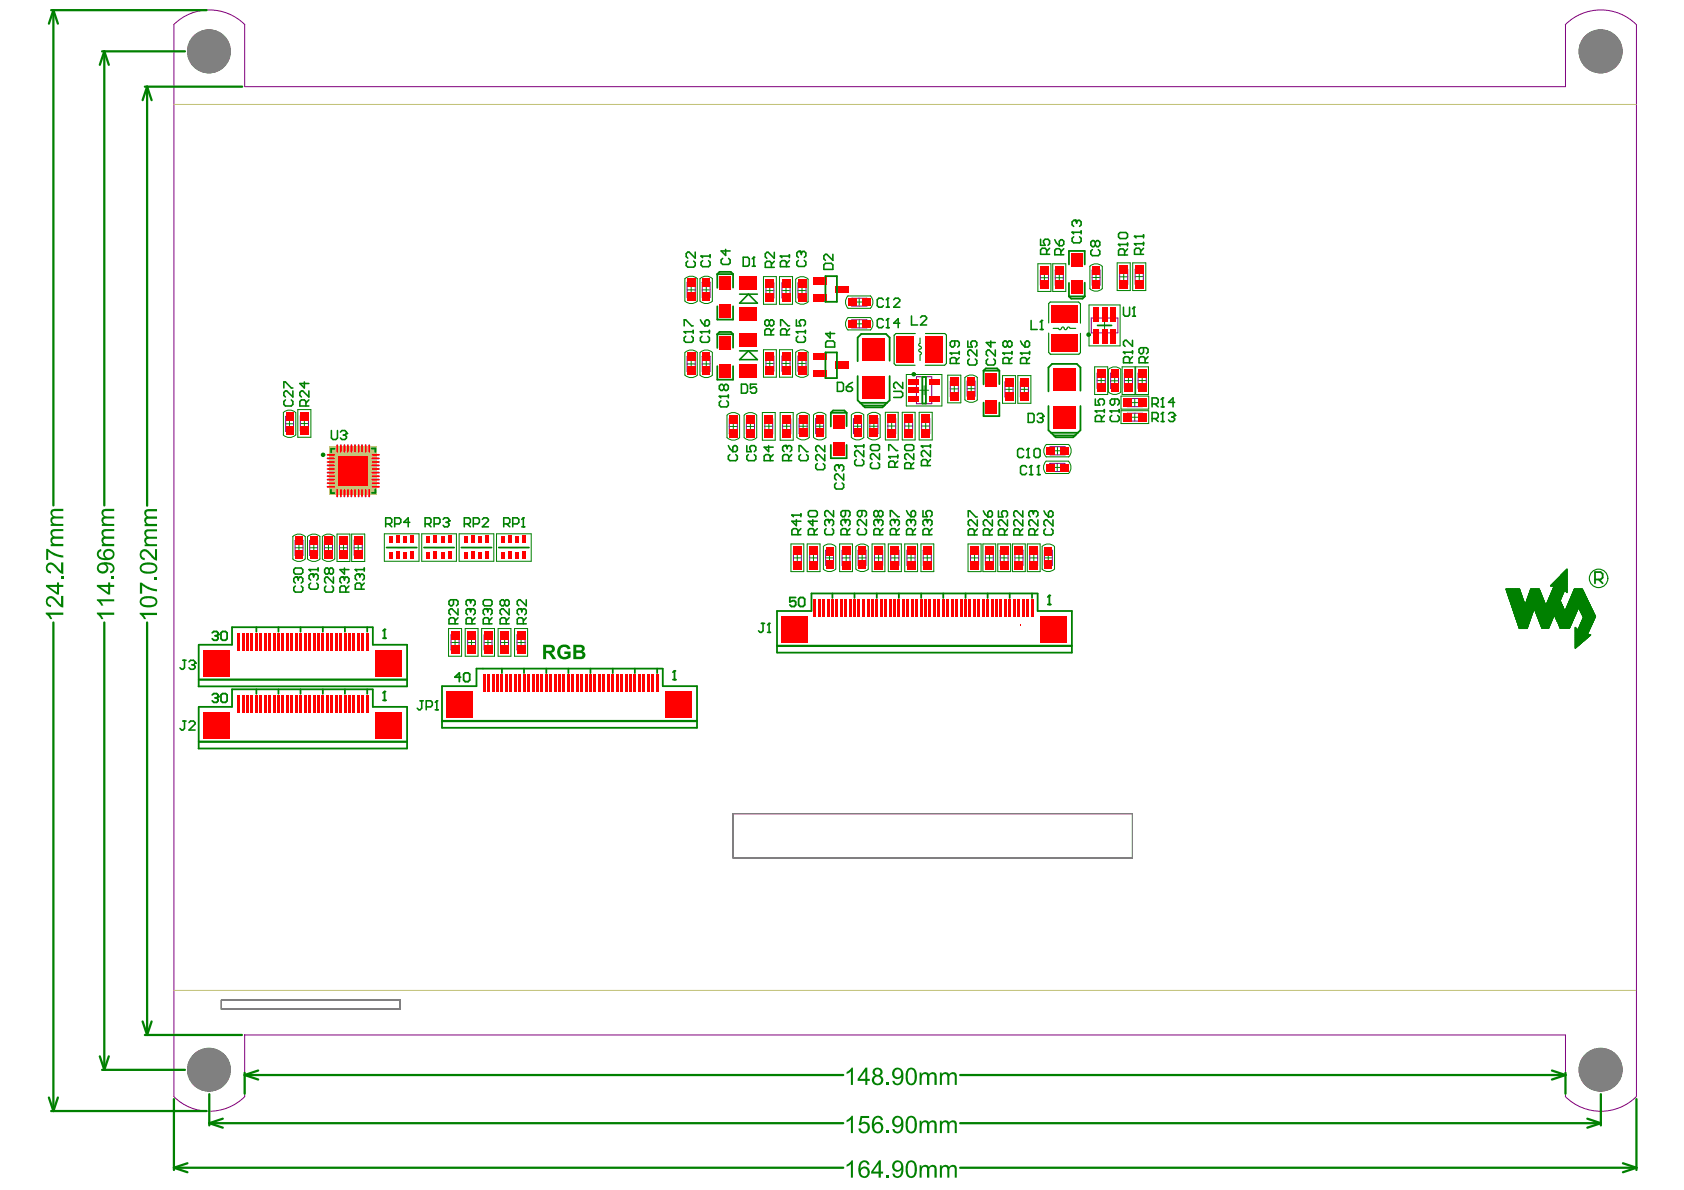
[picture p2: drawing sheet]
<svg xmlns="http://www.w3.org/2000/svg" width="297mm" height="210mm" viewBox="0 0 297 210" stroke-linecap="round" stroke-linejoin="round" font-family="sans-serif">
<path d="M129.3 143.5h70.5v7.8h-70.5zM39.1 176.4h31.5v1.6h-31.5z" fill="none" stroke="#808080" stroke-width=".18"/>
<path d="M70.1 96.6h1.5M76.7 96.6h1.5M83.2 96.6h1.6M89.8 96.6h1.6" fill="none" stroke="#000" stroke-width=".18"/>
<g fill="none" stroke="#008000" stroke-width=".18">
<path d="M121.2 51.1h1.4M121.9 50.4v1.4M123.9 51.1h1.4M124.6 50.4v1.4M135.1 51.3h1.4M135.8 50.5v1.4M137.9 51.3h1.5M138.6 50.5v1.4M140.7 51.3h1.5M141.5 50.5v1.5M150.8 57.1h1.5M150.8 53.3h1.5"/>
<path d="M151.6 52.6v1.4M151.6 56.4v1.4M183.5 49h1.4M184.2 48.3v1.4M186.1 49h1.5M186.8 48.3v1.4M192.1 53.8h5.5v7.2h-5.5zM192.6 48.9h1.4M193.3 48.2v1.5M194 57.4h1.6M194.8 56.6v1.6M197.5 48.8h1.4"/>
<path d="M198.2 48.1v1.4M200.2 48.8h1.5M201 48.1v1.4M50.4 74.7h1.4M51.1 74v1.5M53 74.7h1.4M53.7 74v1.4M121.2 64.2h1.4M121.9 63.5v1.4M123.9 64.2h1.4M124.6 63.5v1.4M128.6 75.2h1.5"/>
<path d="M129.3 74.5v1.4M131.6 75.2h1.5M132.4 74.5v1.4M134.9 75.2h1.4M135.1 64.1h1.4M135.6 74.5v1.4M135.8 63.4v1.4M137.9 64.1h1.5M138 75.2h1.5M138.6 63.4v1.4M138.8 74.5v1.4M140.7 64.1h1.5"/>
<path d="M140.9 75.2h1.5M141.5 63.4v1.4M141.7 74.5v1.4M143.9 75.2h1.4M144.6 74.5v1.4M150.6 75.2h1.4M151.3 74.5v1.4M153.4 75.2h1.5M154.1 74.5v1.4M156.6 75.1h1.4M157.3 74.5v1.4M159.6 75.1h1.4"/>
<path d="M159.9 66.1h6.2v5.5h-6.2zM160.3 74.5v1.4M162.2 68.8h1.6M162.6 75.1h1.4M163 68v1.6M163.3 74.5v1.4M167.6 68.6h1.4M168.3 67.9v1.4M170.6 68.6h1.4M171.3 67.8v1.5M177.3 68.7h1.4M178 68v1.4"/>
<path d="M180 68.7h1.4M180.7 68v1.4M185.8 79.5h1.4M186.5 78.8v1.4M193.5 67.1h1.5M194.2 66.5v1.3M195.9 67.2h1.4M196.6 66.5v1.4M198.3 67.1h1.5M199 66.5v1.3M199.5 73.6h1.4M199.5 71h1.4"/>
<path d="M200.2 70.3v1.4M200.2 72.9v1.4M200.8 67.1h1.4M201.5 66.5v1.3M52.1 96.6h1.3M52.7 95.9v1.4M54.6 96.6h1.4M55.4 95.9v1.4M57.2 96.6h1.5M57.9 95.9v1.4M59.9 96.6h1.4M60.6 95.9v1.4"/>
<path d="M62.5 96.6h1.4M63.2 95.9v1.4M140 98.4h1.3M140.6 97.7v1.4M142.8 98.4h1.4M143.5 97.7v1.4M145.6 98.4h1.4M146.3 97.7v1.4M148.5 98.4h1.4M149.3 97.7v1.4M151.4 98.4h1.3M152.1 97.7v1.4"/>
<path d="M154.3 98.4h1.4M155 97.7v1.4M157.1 98.4h1.5M157.8 97.7v1.4M160 98.4h1.4M160.7 97.7v1.4M162.8 98.4h1.5M163.6 97.7v1.4M171.2 98.4h1.4M171.9 97.7v1.4M173.8 98.4h1.4M174.5 97.7v1.4"/>
<path d="M176.4 98.4h1.4M177.1 97.7v1.4M179 98.4h1.4M179.7 97.7v1.4M181.6 98.4h1.4M182.4 97.7v1.4M184.2 98.4h1.4M184.9 97.7v1.4M185.8 82.4h1.4M186.5 81.7v1.5M79.6 113.3h1.4M80.3 112.6v1.4"/>
<path d="M82.5 113.3h1.4M83.2 112.6v1.4M85.4 113.3h1.4M86.1 112.6v1.4M88.3 113.3h1.4M89 112.6v1.4M91.2 113.3h1.4M91.9 112.6v1.4"/>
</g>
<g fill="none" stroke="#800080" stroke-width=".18">
<path d="M30.6 4.3a8.9 8.9 0 0 1 12.6 0v11M30.7 4.4v189M276.1 4.3a8.9 8.9 0 0 1 12.5 0M276.1 4.4v10.9h-232.9M288.7 4.4v189M121.2 49.8h1.4v2.6h-1.4zM123.9 49.8h1.4v2.6h-1.4zM135.1 49.9h1.4v2.7h-1.4zM137.9 49.9h1.5v2.7h-1.5zM140.7 49.9h1.5v2.7h-1.5zM150.2 52.6h2.7v1.4h-2.7zM150.2 56.4h2.7v1.4h-2.7z"/>
<path d="M183.5 47.6h1.4v2.7h-1.4zM186.1 47.6h1.5v2.7h-1.5zM192.5 56.1h4.7v2.6h-4.7zM192.6 47.6h1.4v2.7h-1.4zM197.5 47.5h1.4v2.6h-1.4zM200.2 47.5h1.5v2.6h-1.5zM50.4 73.4h1.4v2.7h-1.4zM53 73.4h1.4v2.6h-1.4zM121.2 62.8h1.4v2.7h-1.4zM123.9 62.8h1.4v2.7h-1.4zM128.6 73.9h1.5v2.6h-1.5zM131.6 73.9h1.5v2.6h-1.5z"/>
<path d="M134.9 73.9h1.4v2.6h-1.4zM135.1 62.8h1.4v2.7h-1.4zM137.9 62.8h1.5v2.7h-1.5zM138 73.9h1.5v2.6h-1.5zM140.7 62.8h1.5v2.7h-1.5zM140.9 73.8h1.5v2.7h-1.5zM143.9 73.8h1.4v2.7h-1.4zM150.6 73.8h1.4v2.7h-1.4zM153.4 73.8h1.5v2.7h-1.5zM156.6 73.8h1.4v2.7h-1.4zM159.6 73.8h1.4v2.7h-1.4zM161.7 66.5h2.7v4.7h-2.7z"/>
<path d="M162.6 73.8h1.4v2.7h-1.4zM167.6 67.3h1.4v2.6h-1.4zM170.6 67.2h1.4v2.7h-1.4zM177.3 67.4h1.4v2.6h-1.4zM180 67.4h1.4v2.6h-1.4zM185.2 78.8h2.7v1.4h-2.7zM193.5 65.8h1.5v2.7h-1.5zM195.9 65.8h1.4v2.7h-1.4zM198.3 65.8h1.5v2.7h-1.5zM198.8 72.9h2.7v1.4h-2.7zM198.8 70.3h2.7v1.4h-2.7zM200.8 65.8h1.4v2.7h-1.4z"/>
<path d="M52.1 95.3h1.3v2.7h-1.3zM54.6 95.3h1.4v2.7h-1.4zM57.2 95.3h1.5v2.7h-1.5zM59.9 95.3h1.4v2.6h-1.4zM62.5 95.3h1.4v2.6h-1.4zM140 97.1h1.3v2.6h-1.3zM142.8 97.1h1.4v2.6h-1.4zM145.6 97.1h1.4v2.6h-1.4zM148.5 97.1h1.4v2.6h-1.4zM151.4 97.1h1.3v2.6h-1.3zM154.3 97.1h1.4v2.6h-1.4zM157.1 97.1h1.5v2.6h-1.5z"/>
<path d="M160 97.1h1.4v2.6h-1.4zM162.8 97.1h1.5v2.6h-1.5zM171.2 97.1h1.4v2.6h-1.4zM173.8 97.1h1.4v2.6h-1.4zM176.4 97.1h1.4v2.6h-1.4zM179 97.1h1.4v2.6h-1.4zM181.6 97.1h1.4v2.6h-1.4zM184.2 97.1h1.4v2.6h-1.4zM185.2 81.7h2.6v1.5h-2.6zM79.6 112h1.4v2.6h-1.4zM82.5 112h1.4v2.6h-1.4zM85.4 112h1.4v2.6h-1.4z"/>
<path d="M88.3 112h1.4v2.6h-1.4zM91.2 112h1.4v2.6h-1.4zM129.3 143.5h70.5v7.8h-70.5zM39.1 176.4h31.5v1.6h-31.5zM43.2 182.6v10.8a8.9 8.9 0 0 1-12.6 0M43.2 182.6h232.9M43.2 182.5v.1M276.1 193.4a8.9 8.9 0 0 0 12.5 0M276.1 182.5v10.9"/>
</g>
<path d="M30.7 18.4h258M30.7 174.7h257.9" fill="none" stroke="#c0c073" stroke-width=".18"/>
<path d="M58.1 78.7h8.4v8.6h-8.4z" fill-rule="evenodd" fill="#c0c073"/>
<path d="M129.3 143.5h70.5v7.8h-70.5zM39.1 176.4h31.5v1.6h-31.5z" fill="none" stroke="#808080" stroke-width=".18"/>
<g fill="#808080">
<circle cx="282.3" cy="9.1" r="3.9"/>
<circle cx="282.3" cy="188.7" r="3.9"/>
<circle cx="36.9" cy="188.7" r="3.9"/>
<circle cx="36.8" cy="9.1" r="3.9"/>
</g>
<path d="M180.1 110.2v.2z" fill="#f00"/>
<path d="M129.3 143.5h70.5v7.8h-70.5zM39.1 176.4h31.5v1.6h-31.5z" fill="none" stroke="#808080" stroke-width=".18"/>
<g fill="#808080">
<circle cx="282.3" cy="9.1" r="3.9"/>
<circle cx="282.3" cy="188.7" r="3.9"/>
<circle cx="36.9" cy="188.7" r="3.9"/>
<circle cx="36.8" cy="9.1" r="3.9"/>
</g>
<g fill="#f00">
<path d="M50.4 72.8h1.4v1.5h-1.4z" fill-rule="evenodd"/>
<path d="M52.9 72.6h1.5v1.6h-1.5z" fill-rule="evenodd"/>
<path d="M59.8 94.6h1.5v1.5h-1.5z" fill-rule="evenodd"/>
</g>
<path d="M59.5 86.4v1.2M60.1 86.4v1.2M60.8 86.4v1.2M61.4 86.4v1.2" fill="none" stroke="#f00" stroke-width=".32"/>
<path d="M62.4 94.6h1.5v1.5h-1.5z" fill-rule="evenodd" fill="#f00"/>
<path d="M62.6 86.4v1.2M63.3 86.4v1.2M63.9 86.4v1.2M64.5 86.4v1.2M65.7 85.9h1.1M65.7 85.2h1.1M65.7 84h1.1M65.7 83.4h1.1M65.7 82.7h1.1M65.7 82.1h1.1M65.7 80.9h1.1M65.7 80.2h1.1" fill="none" stroke="#f00" stroke-width=".32"/>
<g fill="#f00">
<path d="M82.4 113.8h1.5v1.6h-1.5z" fill-rule="evenodd"/>
<path d="M82.4 111.3h1.5v1.5h-1.5z" fill-rule="evenodd"/>
<path d="M85.4 113.8h1.4v1.6h-1.4z" fill-rule="evenodd"/>
<path d="M85.4 111.3h1.4v1.5h-1.4z" fill-rule="evenodd"/>
<path d="M88.3 113.8h1.5v1.6h-1.5z" fill-rule="evenodd"/>
<path d="M88.3 111.3h1.5v1.5h-1.5z" fill-rule="evenodd"/>
<path d="M91.2 113.8h1.5v1.6h-1.5z" fill-rule="evenodd"/>
<path d="M91.2 111.3h1.5v1.5h-1.5z" fill-rule="evenodd"/>
<path d="M142.7 98.9h1.5v1.5h-1.5z" fill-rule="evenodd"/>
<path d="M145.6 98.9h1.4v1.5h-1.4z" fill-rule="evenodd"/>
<path d="M148.5 98.9h1.5v1.5h-1.5z" fill-rule="evenodd"/>
<path d="M151.4 98.8h1.4v1.5h-1.4z" fill-rule="evenodd"/>
<path d="M154.2 98.9h1.5v1.5h-1.5z" fill-rule="evenodd"/>
<path d="M164 69.8h1.7v1h-1.7z" fill-rule="evenodd"/>
<path d="M163.9 66.9h1.8v.9h-1.8z" fill-rule="evenodd"/>
<path d="M167.6 69.2h1.5v1.5h-1.5z" fill-rule="evenodd"/>
<path d="M167.6 66.6h1.5v1.5h-1.5z" fill-rule="evenodd"/>
<path d="M171.1 98.9h1.6v1.5h-1.6z" fill-rule="evenodd"/>
<path d="M170.6 66.6h1.4v1.4h-1.4z" fill-rule="evenodd"/>
<path d="M173.8 98.9h1.4v1.5h-1.4z" fill-rule="evenodd"/>
<path d="M177.2 69.2h1.5v1.5h-1.5z" fill-rule="evenodd"/>
<path d="M177.2 66.7h1.5v1.5h-1.5z" fill-rule="evenodd"/>
<path d="M179.9 69.2h1.5v1.5h-1.5z" fill-rule="evenodd"/>
<path d="M179.9 66.7h1.5v1.5h-1.5z" fill-rule="evenodd"/>
<path d="M184.2 98.9h1.4v1.5h-1.4z" fill-rule="evenodd"/>
<path d="M183.5 46.9h1.5v1.5h-1.5z" fill-rule="evenodd"/>
<path d="M187 78.8h1.5v1.4h-1.5z" fill-rule="evenodd"/>
<path d="M186.1 46.9h1.5v1.5h-1.5z" fill-rule="evenodd"/>
<path d="M192.6 47h1.4v1.5h-1.4z" fill-rule="evenodd"/>
</g>
<g fill="none" stroke="#f00" stroke-width=".4">
<path d="M42.1 111.6v3.2M43.6 111.6v3.2M44.4 111.6v3.2M45.2 111.6v3.2M46.8 111.6v3.2M47.6 111.6v3.2M49.9 111.6v3.2M51.5 111.6v3.2M42.1 122.6v3.1M43.6 122.6v3.1M44.4 122.6v3.1M45.2 122.6v3.1"/>
<path d="M46.8 122.6v3.1M47.6 122.6v3.1M49.9 122.6v3.1M51.5 122.6v3.1"/>
</g>
<path d="M48.3 111.6v3.2M50.7 111.6v3.2M48.3 122.6v3.1M50.7 122.6v3.1" fill="none" stroke="#f00" stroke-width=".36"/>
<path d="M50.4 75.2h1.4v1.5h-1.4z" fill-rule="evenodd" fill="#f00"/>
<path d="M53 111.6v3.2M53.8 111.6v3.2M54.6 111.6v3.2M53 122.6v3.1M53.8 122.6v3.1M54.6 122.6v3.1" fill="none" stroke="#f00" stroke-width=".4"/>
<path d="M52.9 75.2h1.5v1.5h-1.5z" fill-rule="evenodd" fill="#f00"/>
<path d="M56.1 111.6v3.2M56.9 111.6v3.2M57.7 111.6v3.2M59.3 111.6v3.2M60.1 111.6v3.2M56.1 122.6v3.1M56.9 122.6v3.1M57.7 122.6v3.1M59.3 122.6v3.1M60.1 122.6v3.1" fill="none" stroke="#f00" stroke-width=".4"/>
<path d="M60.9 111.6v3.2M60.9 122.6v3.1" fill="none" stroke="#f00" stroke-width=".36"/>
<path d="M59.8 97.1h1.5v1.5h-1.5z" fill-rule="evenodd" fill="#f00"/>
<path d="M59.5 78.5v1.2M60.1 78.5v1.2M60.8 78.5v1.2M61.4 78.5v1.2" fill="none" stroke="#f00" stroke-width=".32"/>
<path d="M62.4 111.6v3.2M64 111.6v3.2M62.4 122.6v3.1M64 122.6v3.1" fill="none" stroke="#f00" stroke-width=".4"/>
<path d="M63.2 111.6v3.2M63.2 122.6v3.1" fill="none" stroke="#f00" stroke-width=".36"/>
<path d="M62.4 97.1h1.5v1.5h-1.5z" fill-rule="evenodd" fill="#f00"/>
<path d="M62.6 78.5v1.2M63.3 78.5v1.2M63.9 78.5v1.2M64.5 78.5v1.2M65.7 84.6h1.1M65.7 81.5h1.1" fill="none" stroke="#f00" stroke-width=".32"/>
<g fill="#f00">
<path d="M69.9 94.5h.6v1.3h-.6z" fill-rule="evenodd"/>
<path d="M68.7 94.5h.6v1.2h-.6z" fill-rule="evenodd"/>
<path d="M68.7 97.3h.6v1.3h-.6z" fill-rule="evenodd"/>
<path d="M69.9 97.3h.6v1.3h-.6z" fill-rule="evenodd"/>
<path d="M72.4 94.5h.6v1.3h-.6z" fill-rule="evenodd"/>
<path d="M72.4 97.3h.6v1.3h-.6z" fill-rule="evenodd"/>
<path d="M76.5 94.5h.6v1.3h-.6z" fill-rule="evenodd"/>
<path d="M75.3 94.5h.6v1.2h-.6z" fill-rule="evenodd"/>
<path d="M75.3 97.3h.6v1.3h-.6z" fill-rule="evenodd"/>
<path d="M76.5 97.3h.6v1.3h-.6z" fill-rule="evenodd"/>
<path d="M79 94.5h.6v1.3h-.6z" fill-rule="evenodd"/>
<path d="M79 97.3h.6v1.3h-.6z" fill-rule="evenodd"/>
<path d="M83.1 94.5h.6v1.3h-.6z" fill-rule="evenodd"/>
<path d="M81.9 94.5h.6v1.2h-.6z" fill-rule="evenodd"/>
<path d="M81.9 97.3h.6v1.3h-.6z" fill-rule="evenodd"/>
<path d="M83.1 97.3h.6v1.3h-.6z" fill-rule="evenodd"/>
</g>
<path d="M85.4 118.9v3.2M86.2 118.9v3.2" fill="none" stroke="#f00" stroke-width=".4"/>
<g fill="#f00">
<path d="M85.6 94.5h.6v1.3h-.6z" fill-rule="evenodd"/>
<path d="M84.4 94.5h.6v1.2h-.6z" fill-rule="evenodd"/>
<path d="M84.4 97.3h.6v1.3h-.6z" fill-rule="evenodd"/>
<path d="M85.6 97.3h.6v1.3h-.6z" fill-rule="evenodd"/>
</g>
<path d="M87.7 118.9v3.2M88.5 118.9v3.2" fill="none" stroke="#f00" stroke-width=".4"/>
<path d="M89.3 118.9v3.2" fill="none" stroke="#f00" stroke-width=".36"/>
<g fill="#f00">
<path d="M88.5 94.5h.6v1.2h-.6z" fill-rule="evenodd"/>
<path d="M88.5 97.3h.6v1.3h-.6z" fill-rule="evenodd"/>
</g>
<path d="M90.9 118.9v3.2M91.7 118.9v3.2M92.4 118.9v3.2M93.2 118.9v3.2" fill="none" stroke="#f00" stroke-width=".4"/>
<g fill="#f00">
<path d="M92.2 94.5h.6v1.3h-.6z" fill-rule="evenodd"/>
<path d="M91 94.5h.6v1.2h-.6z" fill-rule="evenodd"/>
<path d="M91 97.3h.6v1.3h-.6z" fill-rule="evenodd"/>
<path d="M92.2 97.3h.6v1.3h-.6z" fill-rule="evenodd"/>
</g>
<g fill="none" stroke="#f00" stroke-width=".4">
<path d="M94 118.9v3.2M94.8 118.9v3.2M95.6 118.9v3.2M96.4 118.9v3.2M97.9 118.9v3.2M98.7 118.9v3.2M101.1 118.9v3.2M102.6 118.9v3.2M104.2 118.9v3.2M104.9 118.9v3.2M105.7 118.9v3.2M107.3 118.9v3.2"/>
<path d="M108.1 118.9v3.2M108.9 118.9v3.2M110.4 118.9v3.2M111.2 118.9v3.2M113.6 118.9v3.2M115.1 118.9v3.2"/>
</g>
<path d="M99.5 118.9v3.2M101.8 118.9v3.2M112 118.9v3.2M114.3 118.9v3.2" fill="none" stroke="#f00" stroke-width=".36"/>
<g fill="#f00">
<path d="M142.7 96.3h1.5v1.6h-1.5z" fill-rule="evenodd"/>
<path d="M145.6 96.5h1.4v1.4h-1.4z" fill-rule="evenodd"/>
<path d="M148.5 96.3h1.5v1.6h-1.5z" fill-rule="evenodd"/>
<path d="M151.4 96.4h1.4v1.5h-1.4z" fill-rule="evenodd"/>
<path d="M152 56.5h1.5v1.3h-1.5z" fill-rule="evenodd"/>
<path d="M152 52.6h1.5v1.3h-1.5z" fill-rule="evenodd"/>
<path d="M154.2 96.3h1.5v1.6h-1.5z" fill-rule="evenodd"/>
<path d="M171.1 96.3h1.6v1.6h-1.6z" fill-rule="evenodd"/>
<path d="M170.6 69h1.4v1.5h-1.4z" fill-rule="evenodd"/>
<path d="M173.8 96.3h1.4v1.6h-1.4z" fill-rule="evenodd"/>
<path d="M173.9 70.6h1.9v2.4h-1.9z" fill-rule="evenodd"/>
<path d="M184.2 96.5h1.4v1.4h-1.4z" fill-rule="evenodd"/>
<path d="M183.5 49.5h1.5v1.5h-1.5z" fill-rule="evenodd"/>
<path d="M187 81.8h1.4v1.4h-1.4z" fill-rule="evenodd"/>
<path d="M186.1 49.5h1.5v1.5h-1.5z" fill-rule="evenodd"/>
<path d="M193.5 67.7h1.5v1.5h-1.5z" fill-rule="evenodd"/>
<path d="M193.5 65.1h1.5v1.5h-1.5z" fill-rule="evenodd"/>
<path d="M192.9 58.2h.9v2.5h-.9z" fill-rule="evenodd"/>
<path d="M192.6 49.4h1.4v1.5h-1.4z" fill-rule="evenodd"/>
<path d="M195.9 67.6h1.4v1.5h-1.4z" fill-rule="evenodd"/>
<path d="M195.9 65.2h1.4v1.5h-1.4z" fill-rule="evenodd"/>
<path d="M195.8 58.2h.9v2.5h-.9z" fill-rule="evenodd"/>
</g>
<path d="M143.7 105.7v3.1M146.1 105.7v3.1M148.4 105.7v3.1M158.6 105.7v3.1M160.9 105.7v3.1M175.8 105.7v3.1" fill="none" stroke="#f00" stroke-width=".36"/>
<g fill="none" stroke="#f00" stroke-width=".4">
<path d="M145.3 105.7v3.1M146.8 105.7v3.1M149.2 105.7v3.1M150 105.7v3.1M151.5 105.7v3.1M152.3 105.7v3.1M153.1 105.7v3.1M154.7 105.7v3.1M155.5 105.7v3.1M156.2 105.7v3.1M157.8 105.7v3.1M159.3 105.7v3.1"/>
<path d="M161.7 105.7v3.1M162.5 105.7v3.1M164 105.7v3.1M164.8 105.7v3.1M165.6 105.7v3.1M167.2 105.7v3.1M168 105.7v3.1M168.7 105.7v3.1M169.5 105.7v3.1M170.3 105.7v3.1M171.1 105.7v3.1M171.9 105.7v3.1"/>
<path d="M172.7 105.7v3.1M174.2 105.7v3.1M175 105.7v3.1"/>
</g>
<path d="M173.9 65.8h2v2.4h-2z" fill-rule="evenodd" fill="#f00"/>
<path d="M177.3 105.7v3.1M178.9 105.7v3.1M180.5 105.7v3.1M181.2 105.7v3.1M182 105.7v3.1" fill="none" stroke="#f00" stroke-width=".4"/>
<path d="M178.1 105.7v3.1" fill="none" stroke="#f00" stroke-width=".36"/>
<g fill="#f00">
<path d="M192.9 54.1h.9v2.5h-.9z" fill-rule="evenodd"/>
<path d="M195.8 54.1h.9v2.5h-.9z" fill-rule="evenodd"/>
<path d="M52.1 94.7h1.3v1.4h-1.3z" fill-rule="evenodd"/>
<path d="M54.6 94.7h1.4v1.4h-1.4z" fill-rule="evenodd"/>
<path d="M57.2 94.7h1.5v1.4h-1.5z" fill-rule="evenodd"/>
</g>
<path d="M57.8 85.2h1.1M57.8 85.9h1.1M57.8 82.1h1.1M57.8 82.7h1.1M57.8 83.4h1.1M57.8 84h1.1M57.8 80.2h1.1M57.8 80.9h1.1M62 86.4v1.2M65.1 86.4v1.2" fill="none" stroke="#f00" stroke-width=".32"/>
<g fill="#f00">
<path d="M79.5 113.8h1.5v1.6h-1.5z" fill-rule="evenodd"/>
<path d="M79.5 111.3h1.5v1.5h-1.5z" fill-rule="evenodd"/>
<path d="M138 75.7h1.5v1.5h-1.5z" fill-rule="evenodd"/>
<path d="M134.9 75.7h1.5v1.5h-1.5z" fill-rule="evenodd"/>
<path d="M131.6 75.7h1.5v1.5h-1.5z" fill-rule="evenodd"/>
<path d="M128.6 75.7h1.5v1.5h-1.5z" fill-rule="evenodd"/>
<path d="M138 73.2h1.5v1.5h-1.5z" fill-rule="evenodd"/>
<path d="M134.9 73.2h1.5v1.5h-1.5z" fill-rule="evenodd"/>
<path d="M131.6 73.3h1.5v1.4h-1.5z" fill-rule="evenodd"/>
<path d="M128.6 73.3h1.5v1.4h-1.5z" fill-rule="evenodd"/>
<path d="M139.9 98.9h1.4v1.5h-1.4z" fill-rule="evenodd"/>
<path d="M150.6 75.6h1.4v1.5h-1.4z" fill-rule="evenodd"/>
<path d="M143.9 75.6h1.4v1.5h-1.4z" fill-rule="evenodd"/>
<path d="M140.9 75.6h1.5v1.5h-1.5z" fill-rule="evenodd"/>
<path d="M150.6 73.2h1.4v1.5h-1.4z" fill-rule="evenodd"/>
<path d="M143.9 73.2h1.4v1.5h-1.4z" fill-rule="evenodd"/>
<path d="M140.9 73.2h1.5v1.5h-1.5z" fill-rule="evenodd"/>
<path d="M147.3 63.8h2.4v1.3h-2.4z" fill-rule="evenodd"/>
<path d="M147.3 50.4h2.4v1.2h-2.4z" fill-rule="evenodd"/>
<path d="M162.8 98.9h1.5v1.5h-1.5z" fill-rule="evenodd"/>
<path d="M159.9 98.9h1.6v1.5h-1.6z" fill-rule="evenodd"/>
<path d="M157.1 98.9h1.5v1.5h-1.5z" fill-rule="evenodd"/>
<path d="M162.5 75.7h1.5v1.5h-1.5z" fill-rule="evenodd"/>
<path d="M159.5 75.7h1.5v1.5h-1.5z" fill-rule="evenodd"/>
<path d="M156.5 75.7h1.5v1.5h-1.5z" fill-rule="evenodd"/>
<path d="M153.4 75.6h1.5v1.5h-1.5z" fill-rule="evenodd"/>
<path d="M162.5 73.1h1.5v1.5h-1.5z" fill-rule="evenodd"/>
<path d="M159.5 73.1h1.5v1.5h-1.5z" fill-rule="evenodd"/>
<path d="M156.5 73.1h1.5v1.5h-1.5z" fill-rule="evenodd"/>
<path d="M153.4 73.2h1.5v1.5h-1.5z" fill-rule="evenodd"/>
<path d="M160.3 69.8h1.8v1h-1.8z" fill-rule="evenodd"/>
<path d="M160.3 66.9h1.7v.9h-1.7z" fill-rule="evenodd"/>
<path d="M181.6 98.9h1.5v1.5h-1.5z" fill-rule="evenodd"/>
<path d="M179 98.9h1.5v1.5h-1.5z" fill-rule="evenodd"/>
<path d="M184.6 78.8h1.4v1.4h-1.4z" fill-rule="evenodd"/>
<path d="M200.7 72.8h1.5v1.6h-1.5z" fill-rule="evenodd"/>
<path d="M198.1 72.8h1.5v1.6h-1.5z" fill-rule="evenodd"/>
<path d="M200.7 70.3h1.5v1.5h-1.5z" fill-rule="evenodd"/>
<path d="M198.1 70.3h1.5v1.5h-1.5z" fill-rule="evenodd"/>
</g>
<path d="M42.9 111.6v3.2M49.1 111.6v3.2M52.3 111.6v3.2M55.4 111.6v3.2M58.5 111.6v3.2M61.6 111.6v3.2M42.9 122.6v3.1M49.1 122.6v3.1M52.3 122.6v3.1M55.4 122.6v3.1M58.5 122.6v3.1M61.6 122.6v3.1" fill="none" stroke="#f00" stroke-width=".4"/>
<path d="M46 111.6v3.2M46 122.6v3.1" fill="none" stroke="#f00" stroke-width=".36"/>
<g fill="#f00">
<path d="M52.1 97.1h1.3v1.5h-1.3z" fill-rule="evenodd"/>
<path d="M54.6 97.1h1.4v1.5h-1.4z" fill-rule="evenodd"/>
<path d="M57.2 97.1h1.5v1.5h-1.5z" fill-rule="evenodd"/>
</g>
<path d="M62 78.5v1.2M57.8 81.5h1.1M57.8 84.6h1.1" fill="none" stroke="#f00" stroke-width=".32"/>
<path d="M66.2 125.6h4.7v4.7h-4.7z" fill-rule="evenodd" fill="#f00"/>
<path d="M64.8 111.6v3.2M64.8 122.6v3.1" fill="none" stroke="#f00" stroke-width=".4"/>
<g fill="#f00">
<path d="M71.2 94.5h.6v1.2h-.6z" fill-rule="evenodd"/>
<path d="M71.2 97.3h.6v1.3h-.6z" fill-rule="evenodd"/>
</g>
<path d="M65.1 78.5v1.2" fill="none" stroke="#f00" stroke-width=".32"/>
<path d="M78.7 121.9h4.7v4.7h-4.7z" fill-rule="evenodd" fill="#f00"/>
<path d="M87 118.9v3.2" fill="none" stroke="#f00" stroke-width=".36"/>
<g fill="#f00">
<path d="M77.8 94.5h.6v1.2h-.6z" fill-rule="evenodd"/>
<path d="M77.8 97.3h.6v1.3h-.6z" fill-rule="evenodd"/>
</g>
<path d="M90.1 118.9v3.2M100.3 118.9v3.2" fill="none" stroke="#f00" stroke-width=".4"/>
<path d="M97.1 118.9v3.2" fill="none" stroke="#f00" stroke-width=".36"/>
<g fill="#f00">
<path d="M89.7 94.5h.6v1.3h-.6z" fill-rule="evenodd"/>
<path d="M89.7 97.3h.6v1.3h-.6z" fill-rule="evenodd"/>
</g>
<path d="M103.4 118.9v3.2M106.5 118.9v3.2M109.6 118.9v3.2M112.8 118.9v3.2" fill="none" stroke="#f00" stroke-width=".4"/>
<path d="M117.3 121.9h4.7v4.7h-4.7z" fill-rule="evenodd" fill="#f00"/>
<path d="M115.9 118.9v3.2" fill="none" stroke="#f00" stroke-width=".4"/>
<g fill="#f00">
<path d="M123.9 64.6h1.4v1.5h-1.4z" fill-rule="evenodd"/>
<path d="M123.9 62.2h1.4v1.5h-1.4z" fill-rule="evenodd"/>
<path d="M121.2 64.6h1.4v1.5h-1.4z" fill-rule="evenodd"/>
<path d="M121.2 62.2h1.4v1.5h-1.4z" fill-rule="evenodd"/>
<path d="M123.9 49.1h1.4v1.5h-1.4z" fill-rule="evenodd"/>
<path d="M123.9 51.6h1.4v1.4h-1.4z" fill-rule="evenodd"/>
<path d="M121.2 49.1h1.4v1.5h-1.4z" fill-rule="evenodd"/>
<path d="M121.2 51.6h1.4v1.4h-1.4z" fill-rule="evenodd"/>
<path d="M137.9 64.7h1.5v1.4h-1.5z" fill-rule="evenodd"/>
<path d="M137.9 62.1h1.5v1.5h-1.5z" fill-rule="evenodd"/>
<path d="M130.4 58.8h3.2v2.3h-3.2z" fill-rule="evenodd"/>
<path d="M130.4 64.2h3.2v2.4h-3.2z" fill-rule="evenodd"/>
<path d="M135.1 64.7h1.4v1.4h-1.4z" fill-rule="evenodd"/>
<path d="M135.1 62.1h1.4v1.5h-1.4z" fill-rule="evenodd"/>
<path d="M130.5 48.7h3.1v2.4h-3.1z" fill-rule="evenodd"/>
<path d="M137.9 49.2h1.5v1.5h-1.5z" fill-rule="evenodd"/>
<path d="M137.9 51.8h1.5v1.5h-1.5z" fill-rule="evenodd"/>
<path d="M135 49.2h1.5v1.5h-1.5z" fill-rule="evenodd"/>
<path d="M135 51.8h1.5v1.5h-1.5z" fill-rule="evenodd"/>
<path d="M139.9 96.3h1.4v1.6h-1.4z" fill-rule="evenodd"/>
<path d="M146.9 73.2h2v2.4h-2z" fill-rule="evenodd"/>
<path d="M143.5 62.3h2.4v1.3h-2.4z" fill-rule="evenodd"/>
<path d="M143.5 65.3h2.4v1.2h-2.4z" fill-rule="evenodd"/>
<path d="M140.7 62.2h1.5v1.5h-1.5z" fill-rule="evenodd"/>
<path d="M140.7 64.6h1.5v1.5h-1.5z" fill-rule="evenodd"/>
<path d="M149.6 56.5h1.5v1.3h-1.5z" fill-rule="evenodd"/>
<path d="M149.6 52.6h1.5v1.3h-1.5z" fill-rule="evenodd"/>
<path d="M143.5 48.9h2.4v1.2h-2.4z" fill-rule="evenodd"/>
<path d="M143.5 51.8h2.4v1.3h-2.4z" fill-rule="evenodd"/>
<path d="M140.7 51.7h1.5v1.5h-1.5z" fill-rule="evenodd"/>
<path d="M140.7 49.3h1.5v1.5h-1.5z" fill-rule="evenodd"/>
<path d="M162.8 96.3h1.5v1.6h-1.5z" fill-rule="evenodd"/>
<path d="M159.9 96.3h1.6v1.6h-1.6z" fill-rule="evenodd"/>
<path d="M157.1 96.3h1.5v1.6h-1.5z" fill-rule="evenodd"/>
<path d="M160.3 68.4h1.8v.9h-1.8z" fill-rule="evenodd"/>
<path d="M158.2 59.3h3.1v4.7h-3.1z" fill-rule="evenodd"/>
<path d="M183.5 108.7h4.7v4.7h-4.7z" fill-rule="evenodd"/>
<path d="M181.6 96.3h1.5v1.6h-1.5z" fill-rule="evenodd"/>
<path d="M179 96.3h1.5v1.6h-1.5z" fill-rule="evenodd"/>
<path d="M184.5 81.8h1.5v1.4h-1.5z" fill-rule="evenodd"/>
<path d="M185.8 71.6h3.9v3.9h-3.9z" fill-rule="evenodd"/>
<path d="M185.4 59h4.7v3h-4.7z" fill-rule="evenodd"/>
<path d="M198.3 67.7h1.5v1.5h-1.5z" fill-rule="evenodd"/>
<path d="M200.7 67.7h1.5v1.5h-1.5z" fill-rule="evenodd"/>
<path d="M198.3 65.1h1.5v1.5h-1.5z" fill-rule="evenodd"/>
<path d="M200.7 65.1h1.5v1.5h-1.5z" fill-rule="evenodd"/>
<path d="M194.4 58.2h.9v2.5h-.9z" fill-rule="evenodd"/>
<path d="M200.2 49.3h1.5v1.6h-1.5z" fill-rule="evenodd"/>
<path d="M200.2 46.8h1.5v1.5h-1.5z" fill-rule="evenodd"/>
<path d="M197.5 46.8h1.5v1.5h-1.5z" fill-rule="evenodd"/>
<path d="M197.5 49.3h1.5v1.6h-1.5z" fill-rule="evenodd"/>
<path d="M66.2 114.6h4.7v4.7h-4.7z" fill-rule="evenodd"/>
<path d="M130.5 54.2h3.1v2.4h-3.1z" fill-rule="evenodd"/>
</g>
<path d="M144.5 105.7v3.1M147.6 105.7v3.1M150.8 105.7v3.1" fill="none" stroke="#f00" stroke-width=".4"/>
<path d="M147 78.1h2v2.4h-2z" fill-rule="evenodd" fill="#f00"/>
<path d="M153.9 105.7v3.1M157 105.7v3.1M160.1 105.7v3.1M166.4 105.7v3.1M176.6 105.7v3.1M179.7 105.7v3.1" fill="none" stroke="#f00" stroke-width=".4"/>
<path d="M163.3 105.7v3.1M173.4 105.7v3.1" fill="none" stroke="#f00" stroke-width=".36"/>
<g fill="#f00">
<path d="M185.8 64.9h3.9v4h-3.9z" fill-rule="evenodd"/>
<path d="M185.4 53.8h4.7v3.1h-4.7z" fill-rule="evenodd"/>
<path d="M194.4 54.1h.9v2.5h-.9z" fill-rule="evenodd"/>
<path d="M127 53.6h1.9v2.4h-1.9z" fill-rule="evenodd"/>
<path d="M176.4 98.9h1.5v1.5h-1.5z" fill-rule="evenodd"/>
<path d="M35.8 125.6h4.7v4.7h-4.7z" fill-rule="evenodd"/>
<path d="M59.7 80.5h5.2v5.1h-5.2z" fill-rule="evenodd"/>
<path d="M137.8 108.7h4.7v4.7h-4.7z" fill-rule="evenodd"/>
<path d="M152.2 59.7h3.8v3.9h-3.8z" fill-rule="evenodd"/>
<path d="M126.9 59.3h2v2.4h-2z" fill-rule="evenodd"/>
<path d="M126.9 64.2h2v2.4h-2z" fill-rule="evenodd"/>
<path d="M126.9 48.7h2v2.4h-2z" fill-rule="evenodd"/>
<path d="M176.4 96.3h1.5v1.6h-1.5z" fill-rule="evenodd"/>
<path d="M163.3 59.3h3.1v4.7h-3.1z" fill-rule="evenodd"/>
<path d="M189 49.5h1.9v2.4h-1.9z" fill-rule="evenodd"/>
<path d="M188.9 44.7h2v2.3h-2z" fill-rule="evenodd"/>
<path d="M35.8 114.6h4.7v4.7h-4.7z" fill-rule="evenodd"/>
<path d="M152.2 66.3h3.8v4h-3.8z" fill-rule="evenodd"/>
</g>
<path d="M129.3 143.5h70.5v7.8h-70.5zM39.1 176.4h31.5v1.6h-31.5z" fill="none" stroke="#808080" stroke-width=".18"/>
<g fill="none" stroke="#008000" stroke-width=".4">
<path d="M9 1.8h27.4M9.4 1.8l.8 2.4M9.4 1.8l-.8 2.4M9.4 1.8v87.4M18 9.1h14.6M18.4 9.1l.8 2.3M18.4 9.1l-.8 2.3M18.4 9.1v80.1M25.6 15.3h17.1M25.9 15.3l-.7 2.4M25.9 15.3v73.9M25.9 15.3l.8 2.4"/>
<path d="M9.4 109.8v86.2M18.4 109.8v78.9M25.9 109.8v72.8M35.1 119.9h36.7M137.1 113.9h51.9M35.1 130.8h36.7M78 127.2h44.9M8.6 193.6l.8 2.4M9 196h27.4M10.2 193.6l-.8 2.4M17.6 186.3l.8 2.4M18 188.7h14.6"/>
<path d="M19.2 186.3l-.8 2.4M25.2 180.2l.7 2.4M25.6 182.6h17.1M26.7 180.2l-.8 2.4M30.7 193.9v12.5M36.9 198.1l2.4 .8M36.9 193v5.5M36.9 198.1h111.8M39.3 197.3l-2.4 .8M43.2 189.6l2.3 .8M43.2 189.2v3.7M43.2 189.6h105.5"/>
<path d="M45.5 188.8l-2.3 .8M169.4 198.1h113M169.4 189.6h106.7M273.7 188.8l2.4 .8M276.1 189.2v3.7M276.1 189.6l-2.4 .8M280 197.3l2.4 .8M282.4 193v5.5M282.4 198.1l-2.4 .8M288.7 193.9v12.5M30.7 206l2.4 .8M30.7 206h118"/>
<path d="M33.1 205.2l-2.4 .8M169.4 206h119.3M286.3 205.2l2.4 .8M288.7 206l-2.4 .8"/>
</g>
<g fill="none" stroke="#008000" stroke-width=".32">
<path d="M126.5 48.4v2.4M126.5 54v2.4h2.8v-2.4M126.5 59v2.4M126.5 59l.4-.4h2l.4 .4M126.5 48.4l.4-.4h2l.4 .4M126.5 59h2.8M126.5 48.4h2.8M129.3 48.4v2.3M129.3 59v2.3M145.6 48.7h2v4.5h-2zM188.6 46.6v-2.3h2.7v2.3M188.6 52.3l.4 .4h1.9l.4-.4"/>
<path d="M188.6 49.9v2.4M188.6 52.3h2.7M191.3 49.9v2.4M193.6 57.4h2.5M59 79.2h-.6v.6M65.6 79.1h.6v.6M126.5 64.6v2.4h2.8v-2.4M145.6 62.2h2v4.5h-2zM146.6 72.8v2.4M146.6 78.5v2.3h2.7v-2.3M146.6 72.8l.3-.4h2l.4 .4M146.6 72.8h2.7"/>
<path d="M149.3 72.8v2.4M151.3 66.3v4.3l.5 .5M151.8 71.1l.8 .8h3.1l.7-.8M151.8 71.1h4.6M152.2 71.5h3.8M156.9 66.3v4.3l-.5 .5M156.9 63.6v-4.1l-.6-.6h-4.4l-.6 .6v4.2M162.7 66.5h.6v4.7h-.6zM173.5 65.4l.4-.4h2l.4 .4M173.5 65.4v2.4M173.5 71v2.4h2.8v-2.4M173.5 65.4h2.8"/>
<path d="M176.3 65.4v2.4M184.9 75.9l.5 .4M184.9 71.6v4.3M185.4 76.3l.8 .8h3.1l.8-.8M185.4 76.3h4.7M185.9 76.8h3.7M190.6 68.9v-4.1l-.7-.6h-4.3l-.7 .6v4.2M190.6 75.9l-.5 .4M190.6 71.6v4.3M58.4 86.4v.6h.6M66.2 86.3v.6h-.6M68.2 96.6h5.3"/>
<path d="M74.8 96.6h5.3M81.4 96.6h5.3M88 96.6h5.3M35 113.7v7.4M45.2 110.6v.8M49.1 110.6v.8M53 110.6v.8M56.9 110.6v.8M60.8 110.6v.8M64.8 110.6v.8M65.8 110.6h-24.9v3.1h-5.8M65.8 110.7v3h6v7.4h-36.8"/>
<path d="M88.5 117.9v.8M92.4 117.9v.8M96.4 117.9v.8M100.3 117.9v.8M104.2 117.9v.8M108.1 117.9v.8M112 117.9v.8M115.9 117.9v.8M116.9 117.9h-32.9v3.1h-6v7.4h44.9v-7.4h-6v-3M146.8 104.7v.8M150.7 104.7v.8M154.7 104.7v.8"/>
<path d="M158.6 104.7v.8M162.5 104.7v.8M166.4 104.7v.8M170.3 104.7v.8M174.2 104.7v.8M178.1 104.7v.8M182 104.7v.8M183 104.7h-39.9v3.1h-6v7.3M183 104.7v3.1h6.1v7.3h-52M184.8 106.6h.5M185.1 105v1.6M35 124.7v7.3"/>
<path d="M45.2 121.6v.8M49.1 121.6v.8M53 121.6v.8M56.9 121.6v.8M60.8 121.6v.8M64.8 121.6v.8M65.8 121.6h-24.9v3.1h-5.8M65.8 121.6v3.1h6v7.3h-36.8"/>
</g>
<g fill="none" stroke="#008000" stroke-width=".18">
<path d="M120.8 49.1v4M123 49.1v4M123.5 49.1v4M125.6 49.1v4M134.7 48.8h2.2v4.9h-2.2zM137.5 48.8h2.3v4.9h-2.3zM140.4 49.3v3.9M142.5 49.3v3.9M149.6 58.2h3.9M149.6 56h3.9M149.6 54.4h3.9M149.6 52.2h3.9"/>
<path d="M183.1 46.5h2.3v4.9h-2.3zM185.7 46.5h2.3v4.9h-2.3zM192.2 47v3.9M194.4 47v3.9M197.1 46.4h2.3v4.9h-2.3zM199.8 46.4h2.3v4.9h-2.3zM50 72.8v3.9M52.2 72.8v3.9M52.5 72.2h2.3v4.9h-2.3zM120.8 62.2v4M123 62.2v4M123.5 62.2v4"/>
<path d="M125.6 62.2v4M128.2 73.2v4M130.5 73.2v4M131.3 73.2v4M133.5 73.2v4M134.5 72.8h2.2v4.8h-2.2zM134.7 61.7h2.2v4.8h-2.2zM137.5 61.7h2.3v4.8h-2.3zM137.6 72.8h2.3v4.8h-2.3zM140.4 62.1v4M140.6 73.2v4M142.5 62.1v4"/>
<path d="M142.7 73.2v4M143.5 73.2v4M145.7 73.2v4M150.2 73.2v4M152.4 73.2v4M153.1 73.2v4M155.3 73.2v4M156.2 72.7h2.2v4.9h-2.2zM159.1 72.7h2.3v4.9h-2.3zM162.1 72.7h2.3v4.9h-2.3zM167.2 66.2h2.3v4.9h-2.3zM170.2 66.6v3.9"/>
<path d="M172.4 66.6v3.9M176.8 66.3h2.3v4.8h-2.3zM179.5 66.3h2.3v4.8h-2.3zM184.5 78.4h4M193.1 64.7h2.3v4.9h-2.3zM195.5 65.2v4M197.7 65.2v4M197.7 69.9h4.9v2.3h-4.9zM197.7 72.4h4.9v2.3h-4.9zM197.9 64.7h2.3v4.9h-2.3zM200.3 64.7h2.3v4.9h-2.3zM51.7 94.6v4"/>
<path d="M53.8 94.6v4M54.2 94.6v4M56.4 94.6v4M56.9 94.6v4M59 94.6v4M59.4 94.2h2.3v4.8h-2.3zM62 94.2h2.3v4.8h-2.3zM67.8 94.2h6.1v4.8h-6.1zM74.4 94.2h6.1v4.8h-6.1zM81 94.2h6.1v4.8h-6.1zM87.6 94.2h6.1v4.8h-6.1zM139.5 95.9h2.3v4.9h-2.3z"/>
<path d="M142.4 95.9h2.2v4.9h-2.2zM145.2 96.4v4M147.4 96.4v4M148.1 95.9h2.3v4.9h-2.3zM151 96.4v4M153.1 96.4v4M153.8 95.9h2.3v4.9h-2.3zM156.7 95.9h2.3v4.9h-2.3zM159.6 95.9h2.2v4.9h-2.2zM162.4 95.9h2.3v4.9h-2.3zM170.8 95.9h2.3v4.9h-2.3zM173.4 95.9h2.2v4.9h-2.2z"/>
<path d="M176 95.9h2.3v4.9h-2.3zM178.6 95.9h2.2v4.9h-2.2zM181.2 95.9h2.3v4.9h-2.3zM183.8 96.4v4M184.5 83.5h4M184.5 81.3h4M184.5 80.6h4M186 96.4v4M79.1 110.9h2.3v4.9h-2.3zM82.1 110.9h2.2v4.9h-2.2zM85 110.9h2.2v4.9h-2.2zM87.9 110.9h2.2v4.9h-2.2z"/>
<path d="M90.8 110.9h2.3v4.9h-2.3zM265.6 103.9h2.4v7M265.6 104h2.5M265.6 103.9v.1h2.5v6.9M265.6 103.9h2.5v7M265.7 104.1h2.4M265.7 103.9v.2h2.4M265.7 104.2h2.4v6.7M265.7 104.2h2.4M265.7 103.9v.3h2.4M265.8 104.3h2.4v6.6M265.8 104.3h2.4"/>
<path d="M265.8 103.9v.5h2.4M265.8 104.4h2.4v6.5M265.8 103.9v.6h2.4M265.8 104.5h2.5v6.4M265.8 104.6h2.5M265.8 103.9l.1 .8h2.4v6.2M265.9 104.6h2.4M265.9 104.7h2.4M265.9 104.8h2.4M265.9 103.9v.9h2.5v6.1M266 104.9h2.4M266 103.9v1.1h2.4v5.9"/>
<path d="M266 105h2.4M266 103.9v1.2h2.5v5.8M266 103.9v1.3h2.5v5.7M266 105.1h2.5M266 105.2h2.5M266.1 103.9v1.4h2.4v5.6M266.1 105.3h2.4M266.1 103.9v1.5h2.5v5.5M266.1 105.4h2.4M266.2 103.9v1.7h2.4v5.3M266.2 105.5h2.4M266.2 103.9v1.8h2.5v5.2"/>
<path d="M266.2 105.6h2.4M266.2 103.9l.1 2h2.4v5M266.2 105.7h2.5M266.2 105.8h2.5M266.3 105.8h2.4M266.3 103.9v2.1h2.5v4.9M266.3 105.9h2.4M266.4 103.9v2.2h2.4v4.8M266.4 106.1h2.4M266.4 106.2h2.4M266.4 103.9v2.3h2.5v4.7M266.4 106.3h2.5"/>
<path d="M266.4 103.9v2.4h2.5v4.6M266.5 106.4h2.4M266.5 103.9v2.6h2.4v4.4M266.5 106.5h2.4M266.5 103.9v2.7h2.5v4.3M266.6 106.6h6M266.6 106.7h6v4.1M266.6 103.9v2.8h6M266.6 106.7h6M266.6 106.9h8.2M266.6 103.9l.1 3.2h8M266.7 107h8.1"/>
<path d="M266.7 107.1h8M266.7 103.9v3.3h8M266.8 107.3h7.9M266.8 107.3h7.8M266.8 103.9v3.5h3.8M266.8 107.5h3.8M266.8 103.9v3.6h3.7M266.9 103.9v3.8h3.6M266.9 107.7h3.6M266.9 103.9v3.9h3.6M267 103.9v4h3.4M267 107.8h3.5"/>
<path d="M267 107.9h3.4M267 103.9v4.1h3.4v-4.1M267 108.1h3.4M267 108.1h3.3M267 103.9l.1 4.4h3.2M267.1 108.2h3.2M267.1 108.3h3.2M267.1 103.9v4.5h3.2v-4.5M267.2 108.4h3M267.2 103.9v4.6h3M267.2 108.6h3M267.2 103.9v4.7h3"/>
<path d="M267.2 108.7h2.9M267.2 103.9v4.8h2.9M267.3 103.9v4.9h2.8M267.3 108.9h2.8M267.3 103.9v5.1h2.8M267.4 103.9v5.1h2.6M267.4 103.9v5.3h2.6v-5.3h1.5v5.8h2.1M267.4 109.1h2.6M267.4 109.2h2.5M267.4 109.3h2.5M267.4 103.9l.1 5.5h2.4M267.5 109.4h2.4"/>
<path d="M267.5 103.9v5.6h2.4M267.5 109.5h2.4M267.6 103.9v5.7h2.2M267.6 109.7h2.2M267.6 103.9v5.9h2.2M267.6 109.8h2.2v-5.3h2v5.8h1.6M267.6 109.8h2.1M267.6 103.9v6h2.1M267.7 103.9v6.2h2v-5.3h2.2M267.7 110.1h2M267.7 110h2M267.7 103.9v6.3h1.9v-5.3h2.3"/>
<path d="M267.7 110.2h1.9M267.8 103.9v6.5h1.8v-5.4h2.4M267.8 110.3h1.8M267.8 110.4h1.7M267.8 110.5h1.7v-5.3h2.5v5.6M267.8 103.9l.1 6.7h1.6M267.9 110.5h1.6M267.9 110.6h1.6M267.9 110.7h1.6M267.9 103.9v6.8h1.6v-5.4h2.6v5.5M267.9 110.8h1.5M267.9 103.9v6.9h1.5v-5.3h2.8v5.3"/>
<path d="M268 103.9v7h1.4v-5.3h2.8M269 106.6v4.3M269.1 106.5h3.5M269.1 106.6h3.5v4.2M269.1 106.5h3.5v4.3M269.1 106.3h3.4M269.2 106.2h3.2M269.2 106.3h3.3v4.5M269.2 106.1h3.2M269.3 106h3.1M269.3 105.9h3M269.3 105.7h3v5.1"/>
<path d="M269.3 105.8h3M269.4 105.7h2.8v5.1M269.4 105.6h2.8v5.2M269.4 105.5h2.8M269.5 105.4h2.6M269.5 105.4h2.6v5.4M269.5 105.3h2.6M269.5 105.2h2.5M269.6 105.1h2.4v5.7M269.6 105.1h2.4M269.6 105h2.4v5.8h1.2v-5.2h2.1M269.6 105h2.4"/>
<path d="M269.7 104.9h2.2M269.7 104.7h2.1M269.7 104.8h2.2v6h1.3v-5.4h2.2M269.7 104.6h2.1M269.8 104.5h2M269.8 104.6h2v5.8h1.6v-5.2h2.1M269.8 104.4h1.9M269.9 104.2h1.7M269.9 104.3h1.8v5.8h1.8M269.9 104.3h1.8M269.9 104.2h1.7v5.8h1.9M269.9 104.1h1.7v5.8h2"/>
<path d="M270 104h1.6v5.8h2M270 103.9h1.5M270 103.9v5.2h-2.6M270.1 103.9v5.1h-2.7M270.1 103.9v5h-2.8M270.1 103.9v4.9h-2.8M270.2 103.9v4.7h-3M270.2 103.9v4.6h-3M270.3 103.9v4.3h-3.2M270.4 103.9v4.2h-3.4M270.5 103.9v4h-3.5M270.5 103.9v3.8h-3.6"/>
<path d="M270.5 103.9v3.7h-3.6M270.6 103.9v3.6h-3.8M270.6 103.9v3.5M270.6 107.4h4M270.6 107.5h4M270.7 107.5h3.8M270.8 107.7h3.7M270.8 107.8h3.6M270.8 107.9h3.6M270.9 103.9v4.2h3.4M270.9 108.1h3.4M270.9 103.9v4.3h3.4"/>
<path d="M271 108.2h3.3M271 103.9v4.4h3.2M271 103.9v4.5h3.2M271 108.5h3.1M271.1 108.6h3M271.1 103.9v4.8h3M271.2 108.8h2.8M271.2 103.9v5h2.8M271.2 109h2.7M271.3 109h2.6M271.3 103.9v5.2h2.6M271.3 109.1h2.6"/>
<path d="M271.4 109.2h2.4M271.4 103.9v5.4h2.4M271.4 103.9v5.5h2.4v-5.3h2.6M271.4 109.4h2.4M271.4 109.5h2.3M271.4 109.4h2.3M271.5 109.6h2.2M271.6 104h-1.7v5.3h-2.4M271.6 109.8h2M271.6 104.1h-1.7v5.5h-2.3M271.7 110.1h1.8M271.7 110.2h1.7"/>
<path d="M271.8 110.3h1.6M271.8 104.6h-2.1v5.3h-2M271.8 110.5h1.5M271.9 110.6h1.4M271.9 110.7h1.3M272.2 105.7h-2.9v5.2M272.3 105.8h-3v5.1M272.4 110.8v-4.9h-3.1v5M272.4 110.8v-4.7h-3.2v4.8M272.4 110.8v-4.6h-3.2v4.7M272.5 106.3h-3.4v4.6M272.5 110.8v-4.4h-3.4v4.5"/>
<path d="M272.7 106.7h2.2M272.8 106.5h2.2M272.9 106.2h2.2M272.9 106.3h2.2M273 106.1h2.1M273.1 105.8h2.2M273.2 105.7h2.1M273.2 105.5h2.2M273.3 105.3h2.2M273.4 105.1h2.1M273.4 105h2.2M273.5 104.9h2.2"/>
<path d="M273.5 105h2.1M273.5 103.3h2.9M273.6 104.8h2.1M273.6 104.6h2.1M273.6 103.2v.2M273.6 104.6h2.2M273.7 104.5h2.1M273.7 104.4h2.2M273.7 104.3h2.2M273.8 104.2h2.1M273.8 104.1h2.6M273.9 104h2.5"/>
<path d="M273.9 102.9h2.5M273.9 103.9h2.5M273.9 103.8h2.5M274 103.7h2.4M274 102.8v.6M274.1 103.5h2.3M274.1 103.4h2.3M274.3 108.6h.2M274.3 108.7h.1M274.3 102.5h2.1M274.3 108.5h.2M274.3 108.4h.2"/>
<path d="M274.4 108.3h.2M274.4 102.4v5.5h-3.6v-4M274.4 109.1h.2M274.5 108.1h.2M274.5 109h.2M274.5 108.9h.2M274.5 108.8h.2M274.6 107.9h.2M274.6 108.7h.2M274.6 108.2h-.2v.6h-.1M274.6 108.6h.2M274.6 109.5h.2"/>
<path d="M274.6 107.8h.2M274.6 109.4h.2M274.7 108.5h.2M274.7 109.6h.1M274.7 107.7h.2M274.7 109.3h.2M274.7 102.1h1.7M274.7 108.1h-.2v.6h-.3M274.7 108.9h-.2v.3h.1M274.7 108.3h.2M274.7 107.5h.2M274.8 108.2h.2"/>
<path d="M274.8 107.4h.2M274.8 107.7h-.2v.6h-.2l-.1 .5v-.3h.2v-.6h.2M274.8 108.1h.2M274.8 109h.2M274.8 107.3h.2M274.8 102v4.9h-8.2M274.8 109.9h2.4M274.9 108.1h.2M274.9 108.5h-.3v.6h-.2v-.1h.3M274.9 108.9h.2M274.9 109.8h2.4M274.9 107.9h.2"/>
<path d="M274.9 109.2h-.2v.5M274.9 110.1h2.3M274.9 110.1h2.3v-5h2.5v7.7M274.9 107.1h.2M274.9 109.7h2.4M274.9 106.7h-2.2v4.1M274.9 107.5h-.2v.5h-.2v.6h-.2M274.9 108.7h.2M274.9 109.1h-.2v.6M274.9 109.6h2.5M274.9 110.2h2.2M274.9 107.8h.2"/>
<path d="M274.9 106.6h-2.1v4.2M274.9 107h.2M275 110.3h2.1v-5.1h2.6v7.5l-1.9 .1M275 109h-.2v.6h-.2v-.2h.2M275 109.5h2.4M275 107.7h.2M275 106.5h-2.2v4.3M275 106.9h.2M275 110.3h2.1M275 109.4h2.5v-5.1h1.8v8.8M275 107.3h-.2v.5h-.2v.6h-.3v.5M275 109.4h2.4"/>
<path d="M275.1 110.5h1.9M275.1 110.6h1.9M275.1 108.4h.2M275.1 108.8h-.2v.6h-.2M275.1 109.3h2.4M275.1 107.5h.2M275.1 106.3h-2.2v4.5M275.1 106.7h.2M275.1 101.7h1.3M275.1 108h-.2v.6h-.3M275.1 108.8h-.2v.5h-.2M275.1 109.2h2.4"/>
<path d="M275.1 106.2h-2.2v4.6M275.1 106.6h.2M275.1 110.7h1.8v-5h3.1v6.8h-2.2M275.1 110.7h1.8M275.1 107h-.2v.5h-.2v.7h-.2M275.1 108.2h.2M275.1 108.6h-.2v.6h-.2M275.1 107.3h.2M275.1 107.4h.2M275.1 106.5h.2M275.1 106.1h-2.1v4.7M275.2 108.6h-.2v.5h-.2"/>
<path d="M275.2 107.3h.2M275.2 106.8h-.2v.5h-.2v.6h-.2M275.2 108.5h-.2v.5h-.2M275.2 108.9h2.5M275.2 101.6v4.3h-2.2M275.2 106.3h.2M275.2 105.9h-2.2v4.9M275.3 107.9h.2M275.3 106.3h.1v.2h-.2M275.3 107.1h.2M275.3 101.5h1.1M275.3 108.3h-.2v.6h-.3v.6h-.2"/>
<path d="M275.3 106.2v.4h-.2v.6h-.2v.5h-.2M275.3 106.1v.6h-.2M275.3 107h.2M275.3 108.2h-.2v.5h-.2M275.3 108.6h2.5M275.3 106.5h-.2v.6h-.2v.5h-.2M275.3 107.8h.2M275.3 106.2v.5h-.2M275.3 106.9h.2M275.4 108.1h-.2v.5h-.2M275.4 108.6h2.4M275.4 106.3h-.2v.6h-.2v.5h-.2"/>
<path d="M275.4 107.7h.2M275.4 107.1h-.2v.6h-.2v.6h-.3v.5h-.2v.5M275.4 108.4h2.5M275.4 106.4h-.2v.5h-.2M275.4 106.7h.2v.1h-.2M275.5 105.4h-2.2v5.2h-1.4M275.5 107.9h-.2v.5h-.2M275.5 107.5h.2M275.5 106.6h.1M275.5 106.5v.5h-.2v.6h-.3v.6h-.2v.5h-.3v.6M275.5 108.3h2.5M275.5 107.8h-.2v.5h-.2"/>
<path d="M275.5 107.3h.2M275.5 106.6v.5h-.2M275.5 101.3h.9M275.5 106.9h-.2v.5h-.2v.7h-.3v.5h-.2l-.1 .6M275.5 108.2h2.5M275.5 107.7h-.2v.6h-.2M275.5 106.7h-.1v.5h-.2v.6h-.3v.6h-.2v.6h-.3M275.5 106.9h-.2v.6h-.2M275.5 105.2h-2.1M275.6 101.2v3.9h-2.2v5.3h-1.6M275.6 106.7h-.2v.6h-.3v.6h-.2v.5h-.2M275.6 108.1h2.4"/>
<path d="M275.6 107.2h.2l-.2-.1v.6h-.2M275.6 108h2.5M275.6 107.5h-.2v.6h-.2M275.6 107.1h.1M275.7 107.9h2.4M275.7 107.4h-.2v.6h-.3v.5h-.2M275.7 107v.3h-.2M275.7 106.9v.5h-.2M275.7 107v.5h-.2M275.7 107.8h2.5M275.7 104.7h-2.1v5.3h-2M275.7 107.3h-.2v.6h-.2"/>
<path d="M275.7 107.1h-.1v.5h-.2v.5h-.2M275.7 107.7h.3v3.1M275.7 107.7h2.5M275.8 110.8v-3.2h.2v3.2M275.8 107.5h.1M275.9 107.4v3.4M275.9 107.5l-.1 3.3M275.9 100.9h.5M275.9 104.2h-2.2v5.3h-2.3M276 107.7h-.3v3.1M276 100.8v3.3M276.1 107.7v3.1"/>
<path d="M276.2 107.5h2.1M276.3 104.4h.1M276.3 107.3h2.1M276.3 107.2h4.4v3.2h-2.1v3.3h-.8M276.3 100.5h.1M276.3 107.1h4.4v3.4h-2.1M276.3 107.1h4.4M276.4 100.4v4.1M276.4 107h4.2v3.6h-2v3.2h-.8M276.4 104h-2.6v5.3h-2.4M276.4 100.7h-.3v3.5h.3M276.4 100.6h-.3v3.6h.3"/>
<path d="M276.4 100.6h-.2v3.7h.2M276.4 100.8h-.5v3.5h-2.2v5.3h-2.2l-.1-5.7M276.4 101.1h-.8v3.9h-2.2v5.2h-1.7v-5.8h-1.9v5.3h-2.2M276.4 100.9h-.5v3.5h-2.2v5.3h-2.2M276.4 100.5h-.1v3.9h.1M276.4 100.9h-.6v3.6h-2.2v5.3h-2M276.4 101h-.6v3.6h-2.2v5.3h-2M276.4 101.2h-.9v4.1h-2.2v5.3h-1.5v-5.9h-2.1v5.3h-2v-6.1M276.4 101h-.7v3.7h-2.1M276.4 101.1h-.7v3.7h-2.2v5.4h-1.8M276.4 101.1h-.7v3.8h-2.2M276.4 106.9h4.2v3.8h-2.1"/>
<path d="M276.4 102.4h-2v5.6h-3.6v-4.1M276.4 102.5h-2.1v5.6h-3.4M276.4 102.5h-2.1v5.8h-3.3M276.4 102.6h-2.2v5.7h-3.2M276.4 102.6h-2.2v5.8h-3.2M276.4 102.7h-2.3v5.8h-3M276.4 102.7h-2.3v5.9h-3l-.1-4.7M276.4 103.5h-2.3v5.2h-2.9M276.4 103.6h-2.4v5.2h-2.8v-4.9M276.4 103.6h-2.4v5.3h-2.8M276.4 103.8h-2.5v5.2h-2.7v-5.1M276.4 103.8h-2.5v5.4h-2.6v-5.3"/>
<path d="M276.4 102.3h-1.9v5.5h-3.7v-3.9M276.4 102.3h-1.9v5.4h-3.8v-3.8M276.4 102.3h-1.9v5.3h-3.8l-.1-3.7M276.4 102.2h-1.8v5.3h-3.9M276.4 102.2h-1.8v5.2h-7.8M276.4 102.1h-1.7v5.2h-7.9v-3.4M276.4 102.1h-1.7v5h-8M276.4 102h-1.6v5h-8.1M276.4 103.3h-2.9l2.9 .1M276.4 103.2h-2.8v.2M276.4 103.1h-2.7v.3M276.4 103h-2.6v.4"/>
<path d="M276.4 102.9h-2.5v.5M276.4 102.8h-2.4v.6M276.4 102.7h-2.3v.7M276.4 101.9h-1.5v4.9h-8.3v-2.9M276.4 101.9h-1.5v4.8h-2.2M276.4 101.9h-1.5v4.7h-2.1M276.4 101.8h-1.4v4.7h-2.2M276.4 101.8h-1.4v4.6h-2.2v4.4M276.4 101.7h-1.3v4.6h-2.2M276.4 101.7h-1.3v4.4h-2.1M276.4 101.6h-1.2v4.4h-2.2v4.8M276.4 101.5h-1.1v4.4h-2.2"/>
<path d="M276.4 101.5h-1.1v4.2h-2.2v5.1M276.4 101.4h-1.1v4.3h-2.1M276.4 101.4h-1v4.2h-2.2v5.2M276.4 101.3h-1v4.2h-2.2M276.4 101.3h-.9v4.1h-2.2M276.4 100.7h-.4v3.4M276.4 100.4v4.2M276.5 106.9h4M276.5 106.7h4v4.1h-2.1v3M276.5 106.7h4v4.2h-2.1v3h-.6M276.6 110.8v-4.3h3.8v4.6h-2.6M276.6 106.5h3.8"/>
<path d="M276.6 106.6h3.8v4.4h-2v2.9l-.6 .1M276.6 106.5h3.7M276.7 110.8v-4.5h3.6v5h-2.5M276.7 106.2h3.5M276.7 106.3h3.6v5h-2.5M276.7 106.3h3.6M276.7 106.2h3.5v5.2h-2.4M276.8 110.8v-4.8h3.3v5.6h-2.3M276.8 106.1h3.4v5.4h-2.4M276.8 106.1h3.3M276.8 110.8v-4.9h3.3v5.8h-2.3M276.8 105.9h3.3"/>
<path d="M276.9 105.8h3.1M276.9 105.7h3.1M277 105.5h2.9v7.1h-2.1M277 105.6h2.9M277 105.4h2.9v7.2M277.1 105.4h2.7v7.3h-2M277.1 105.3h2.7M277.1 105.3h2.7v7.4h-2M277.2 105.2h2.5M277.2 105h2.5v7.8h-1.9M277.2 105.1h2.5M277.2 105h2.4v7.9h-1.8"/>
<path d="M277.3 104.9h2.3v8h-1.8M277.3 104.8h2.3M277.4 104.7h2.1v8.2h-1.7M277.4 104.6h2.1v8.4h-1.7M277.4 104.5h2M277.4 104.5h2v8.5h-1.6M277.5 104.4h1.9v8.7h-1.6M277.5 109.4h-2.5v1h2M277.5 104.3h1.8M277.6 104.2h1.7v8.9l-1.5 .1M277.6 104.2h1.7M277.6 104.1h1.6v4.7h2.3"/>
<path d="M277.6 109.1h-2.5v1.7h1.8v-5.1h3.1v6.8h-2.2M277.6 104h1.6v4.7h2.3M277.6 109h-2.4v1.8h1.6v-4.9h3.3v5.9h-2.3M277.7 108.9h-2.5v1.9M277.7 103.9h1.4M277.7 103.9v4.9h-2.4M277.8 108.7h-2.5v2.1M277.8 103.9v4.9h-2.5v2M277.8 103.9v4.8h-2.5M277.8 110.9h.3v3.3h-.3M277.8 110.7v3.6M277.8 110.7h.1"/>
<path d="M277.8 110.8h.2v3.4h-.2M277.8 108.5h-2.4v2.3M277.8 103.9v4.7h-2.5v2.2M277.8 110.9h.3v3.2h-.3M277.8 110.9h.4v3.2M277.8 111h.4v3.1h-.4M277.8 111h.4M277.8 111.1h.4v2.9h-.4M277.8 111.9h2.3v.6h-2.3M277.8 110.6v3.8M277.8 113.3h1.4M277.8 111.1h2.5"/>
<path d="M277.8 111.2h2.5M277.8 111.3h2.5M277.8 111.4h2.4M277.8 111.5h2.4M277.8 111.5h2.3M277.8 111.7h2.3M277.8 111.8h2.2M277.8 111.9h2.2M277.8 111.9l2.8 .1M277.8 112h2.8M277.8 112.2h2.5M277.8 112.6h2.1"/>
<path d="M277.9 108.4h-2.5v2.4M277.9 103.9v4.6h-2.5M278 103.9v4.4h-2.5v2.5M278 110.8v3.5h-.2M278 103.9v4.3h-2.5M278 103.9v4.2h-2.5v2.7M278.1 103.9v4.2h-2.5v2.7M278.1 103.9v4h-2.5v2.9M278.2 103.9v4h-2.5v2.9M278.2 103.9v3.9h-2.5v3M278.2 107.7h-2.1v3.1M278.2 103.9v3.8h-2.1"/>
<path d="M278.3 107.5h-2.2v3.3M278.3 107.5h-2.1v3.3M278.3 103.9v3.7h-2.2M278.4 107.4h-2.2v3.4M278.4 103.9v3.5h-2.2M278.4 111h2M278.4 107.3h-2.1v3.5M278.4 103.9v3.4h-2.1M278.4 110.9h2M278.4 110.9h2.1M278.4 103.9v3.3M278.5 110.8h2v-4h-4v4"/>
<path d="M278.5 107.3h2.2M278.5 103.9v3.4h2.2M278.5 107.3h2.3v2.9h-2.1M278.5 103.9v3.5h2.3M278.6 110.6h2M278.6 107.4h2.2v2.8h-2.1v3.4h-.9M278.6 103.9v3.6h2.2M278.6 110.5h2M278.6 107.5h2.3v2.5h-2.1M278.6 103.9v3.6h2.3M278.6 103.9v3.7h2.3v2.4h-2.1v3.6M278.7 110.3h2"/>
<path d="M278.7 107.7h2.2v2.2h-2.1v3.6l-1 .1M278.7 107.7h2.2M278.7 103.9v3.9h2.3M278.7 110.2h2.1M278.7 107.7h2.3v2.1h-2.1v3.7h-1.1M278.8 103.9v4h2.2M278.8 110.1h2M278.8 107.8h2.2v1.9h-2.1v3.8h-1.1M278.8 107.9h2.3v1.7h-2.1v3.8h-1.2M278.8 103.9v4h2.3M278.8 103.9v4.1h2.3v1.5h-2.1v3.9M278.8 109.9h2.1"/>
<path d="M278.9 108.1h2.2M278.9 103.9v4.2h2.2M278.9 109.8h2M278.9 103.9v4.3h2.3v1.2h-2.1v3.9h-1.3M278.9 109.8h2.1M279 108.2h2.2M279 103.9v4.4h2.2v1h-2.1M279 109.7h2M279 108.3h2.2M279 103.9v4.4h2.3v.9h-2.1l-.1 4.1h-1.3M279 109.6h2.1M279 103.9v4.5h2.3v.7h-2.1v4.1h-1.4"/>
<path d="M279 109.5h2.1M279.1 108.4h2.2M279.1 103.9v4.6h2.2v.5h-2.1M279.1 109.4h2M279.1 108.5h2.2M279.1 108.6h2.3v.3h-2.1M279.1 109.2h2.1M279.1 109.3h2.1M279.2 104h-1.6v5h-2.4M279.2 108.6h2.2M279.2 104.1h-1.6v5h-2.5M279.2 108.7h2.2"/>
<path d="M279.2 109.1h2.1M279.2 104.2h-1.6v5h-2.5v1.4h1.8M279.2 109h2.1M279.3 108.8h2.1v-.2h-2.2l-.1-4.7h-1.4v5.1h-2.5M279.3 108.9h2.1M279.4 104.6h-2v5h-2.5v.6h2.2M279.5 104.6h-2.1v5.1h-2.5v.5h2.2M279.5 104.7h-2.2v5.1h-2.4v.2h2.3v-5h2.4M279.6 104.8h-2.3v5.1h-2.5M279.6 104.9h-2.4v5.1h-2.4v-.2h2.5M279.8 105.4h-2.8v5h-2v-.9h2.4v-5.1h2v8.7h-1.6M279.9 105.5h-2.9v5h-1.9"/>
<path d="M279.9 105.6h-2.9v5h-1.9M280.1 111.9v.5h-2.3M280.1 111.9v.5M280.2 111.9v.5M280.2 106.1h-3.5v4.7M280.2 111.9v.4l-2.4 .1M280.3 111.9v.4h-2.5M280.3 106.4h-3.7v4.4M280.4 111.1h-2.1v2.9h-.5M280.4 112v.2h-2.6M280.4 106.6h-3.9v4.2M280.4 112v.1"/>
<path d="M280.5 106.7h-4v4.1M280.5 112v.1h-2.7M280.5 110.7h-2v3.1h-.7M280.5 106.9h-4.1v3.9M280.5 112l-2.7 .1M280.6 110.6h-2.1v3.2h-.7M280.6 107h-4.2v3.8M280.6 107.1h-4.3v3.7M280.7 110.4h-2.1v3.3h-.8M280.8 110.1h-2v3.5h-1M281.1 109.4h-2.1v4h-1.2M281.3 109h-2.1v4.2"/>
</g>
<path d="M157.7 59.1v5.1l.3 .2h3.4M161.5 58.8h-3.5l-.3 .3M162.3 59.6v.9M163.2 58.8h3.5l.2 .3v5l-.3 .3h-3.4M185 58.8v3.4l.3 .3M185 57v-3.4l.3-.3h5l.3 .3v3.4M185.8 57.9h.9M188.8 57.9h.9M190.6 58.8v3.4l-.3 .3h-5M162.3 62.6v1" fill="none" stroke="#008000" stroke-width=".2"/>
<path d="M130.5 51.9h3.1M132 51.9l1.6 1.6h-3.1zM130.5 63.4l1.5-1.5 1.6 1.5zM130.5 61.9h3.1" fill="none" stroke="#008000" stroke-width=".28"/>
<circle cx="185.1" cy="105" r=".16" fill="#008000"/>
<path d="M67.6 112.6h.5M67.8 111v1.6M185.1 105l-.3 .3" fill="none" stroke="#008000" stroke-width=".32"/>
<g fill="none" stroke="#008000" stroke-width=".28">
<path d="M145.3 46.7l.3-.3h1l.3 .3v.8h-1.6zM146.4 58.6v1l-.8-.8h1.6M146.9 44.9v1l-1.1-1h-.2l-.3 .2v.6l.3 .2M183.5 42.2v1.1h.8l-.2-.5v-.3l.2-.3h.6l.2 .3v.5l-.2 .3M184.6 44.9v-.8l-.3-.3h-.5l-.3 .3v.8h1.6M185.1 43.8l-.5 .5M50.1 68.4v-1h.2l1.1 1h.3M50.3 70.5l-.2 .3v.5l.2 .3h1.1l.3-.3v-.5l-.3-.3M51.7 69v1l-1.1-1h-.3l-.2 .2v.5l.2 .3M53.7 67.4v1l-.8-.8h1.6M54 71.6v-.8l-.3-.3h-.5l-.3 .3v.8h1.6M54.5 69v1l-1.1-1h-.2l-.3 .2v.5l.3 .3"/>
<path d="M54.5 70.5l-.5 .6M58.5 75.9v1.3l.2 .3h.5l.3-.3v-1.3M60 76.2l.3-.3h.5l.3 .3v.3M60.6 76.7h.2M60.8 76.7l.3 .3v.2l-.3 .3h-.5l-.3-.3M61.1 76.5h.1M61.1 76.5l-.3 .2M145.6 60.4l.3-.3h1l.3 .3v.8h-1.6zM157.6 69h1.3l.3 .3v.5l-.3 .3h-1.3M159.2 67.4v1.1l-1-1.1h-.3l-.3 .3v.5l.3 .3M167.6 62.3h.1M167.6 62.3h1.6"/>
<path d="M167.6 62.3l.3 .2M168.4 60.1v.8l-.3 .3h-.2l-.3-.3v-.5l.3-.3h1l.3 .3v.5l-.3 .3M168.7 64.1v-.8l-.3-.2h-.5l-.3 .2v.8h1.6M169.2 63.1l-.5 .5M169.2 62v.5M170.7 60.1v1.1h.8l-.3-.5v-.3l.3-.3h.5l.3 .3v.5l-.3 .3M171 63.3l-.3 .3v.5l.3 .3h1l.3-.3v-.5l-.3-.3M172.3 61.7v1.1l-1.1-1.1h-.2l-.3 .3v.5l.3 .3M174.2 63.3l-.2 .3v.5l.2 .3h1.1l.3-.3v-.5l-.3-.3M174.8 60.1v1.1l-.8-.8h1.6M175.6 61.7v1.1l-1.1-1.1h-.3l-.2 .3v.5l.2 .3M176.9 62.3h.1"/>
<path d="M176.9 62.3h1.6M176.9 62.3l.3 .2M177.7 60.4l-.3-.3h-.2l-.3 .3v.5l.3 .3h.2l.3-.3M177.7 60.4l.3-.3h.2l.3 .3v.5l-.3 .3h-.2l-.3-.3M177.7 60.4v.5M178 64.1v-.8l-.3-.2h-.5l-.3 .2v.8h1.6M178.5 63.1l-.5 .5M178.5 62v.5M180 62.3h.1M180 62.3h1.6M180 62.3l.3 .2M180 60.1l.3 .6 .5 .5"/>
<path d="M180.8 60.4l.3-.3h.2l.3 .3v.5l-.3 .3h-.5zM181.1 64.1v-.8l-.3-.2h-.5l-.3 .2v.8h1.6M181.6 63.1l-.5 .5M181.6 62v.5M193.2 72.5h.1M193.2 70.4v1.1h.8l-.3-.6v-.2l.3-.3h.5l.3 .3v.5l-.3 .3M193.2 72.5l.3 .3M193.2 72.5h1.6M194.3 74.4v-.8l-.3-.3h-.5l-.3 .3v.8h1.6M194.8 73.3l-.5 .5M194.8 72.2v.6M195.8 72.5h.1"/>
<path d="M195.8 72.5h1.6M195.8 72.5l.3 .3M196.1 73.3l-.3 .3v.5l.3 .3h1l.3-.3v-.5l-.3-.3M196.6 70.4v.8l-.3 .3h-.2l-.3-.3v-.5l.3-.3h1l.3 .3v.5l-.3 .3M197.4 72.2v.6M142.8 90.1h1.1l.3 .2v.6l-.3 .2h-1.1l-.2-.2v-.6zM143.4 91.7v1l-.8-.8h1.6M143.6 94.3v-.8l-.2-.3h-.6l-.2 .3v.8h1.6M144.2 93.2l-.6 .6M145.7 93.2l-.2 .3v.5l.2 .3h1.1l.2-.3v-.5l-.2-.3M146 91.7h.1M146 91.7h-.3l-.2 .2v.6l.2 .2"/>
<path d="M146 91.7l.3 .2M146.3 91.9l.2-.2h.3l.2 .2v.6l-.2 .2M146.3 91.9v.3M147 90.1v1l-1-1h-.3l-.2 .2v.6l.2 .2M148.9 91.7h.1M148.9 91.7h-.3l-.3 .2v.6l.3 .2M148.9 91.7l.2 .2M149.1 90.1v.8l-.2 .2h-.3l-.3-.2v-.6l.3-.2h1.1l.2 .2v.6l-.2 .2M149.1 91.9l.3-.2h.3l.2 .2v.6l-.2 .2M149.1 91.9v.3M149.4 94.3v-.8l-.3-.3h-.5l-.3 .3v.8h1.6M149.9 93.2l-.5 .6"/>
<path d="M151.5 93.2l-.3 .3v.5l.3 .3h1.1l.2-.3v-.5l-.2-.3M152 90.1v.8l-.2 .2h-.3l-.3-.2v-.6l.3-.2h1.1l.2 .2v.6l-.2 .2M152.8 91.7v1l-1-1h-.3l-.3 .2v.6l.3 .2M170.8 91.2v-1.1h.3l1 1.1h.3M171.9 94.4v-.8l-.3-.3h-.5l-.3 .3v.8h1.6M172.4 91.7v1.1l-1.1-1.1h-.2l-.3 .3v.5l.3 .3M172.4 93.3l-.5 .5M173.5 90.1l.2 .6 .5 .5M174.2 90.4l.3-.3h.3l.2 .3v.5l-.2 .3h-.6zM174.5 94.4v-.8l-.3-.3h-.5l-.2 .3v.8h1.5M175 91.7v1.1l-1-1.1h-.3l-.2 .3v.5l.2 .3M175 93.3l-.5 .5"/>
<path d="M60.5 101.8h.1M60.5 101.8h-.3l-.2 .3v.5l.2 .3M60.5 101.8l.3 .3M60.8 102.1l.2-.3h.3l.3 .3v.5l-.3 .3M60.8 100.2v1.1l-.8-.8h1.6M60.8 102.1v.2M61 104.4v-.8l-.2-.2h-.6l-.2 .2v.8h1.6M61.6 103.4l-.6 .5M62.7 100.5h.1M62.7 100.5h1.6M62.7 100.5l.2 .2M63.2 101.3h.1"/>
<path d="M63.2 101.3h-.3l-.2 .2v.6l.2 .2M63.2 101.3l.3 .2M63.5 101.5l.2-.2h.3l.3 .2v.6l-.3 .2M63.5 101.5v.3M63.7 103.9v-.8l-.2-.2h-.6l-.2 .2v.8h1.6M64.3 102.9l-.6 .5M64.3 100.2v.5M82.7 107.4h.1M82.7 105.8h.1M82.7 105.8h-.2l-.3 .3v.5l.3 .3M82.7 107.4h-.2l-.3 .3v.5l.3 .2M82.7 107.4l.3 .3"/>
<path d="M82.7 105.8l.3 .3M83 107.7l.2-.3h.3l.3 .3v.5l-.3 .2M83 106.1v.2M83 107.7v.2M83 106.1l.2-.3h.3l.3 .3v.5l-.3 .3M83.2 110v-.8l-.2-.2h-.5l-.3 .2v.8h1.6M83.8 109l-.6 .5M85.5 105.8h1l.3 .3v.5l-.3 .3h-1l-.3-.3v-.5zM85.8 107.4h.1M85.8 107.4h-.3l-.3 .3v.5l.3 .2M85.8 107.4l.2 .3M86 107.7l.3-.3h.2l.3 .3v.5l-.3 .2"/>
<path d="M86 107.7v.2M86.3 110v-.8l-.3-.2h-.5l-.3 .2v.8h1.6M86.8 109l-.5 .5M89 106.1l-.2-.3h-.3l-.3 .3v.5l.3 .3h.3l.2-.3M89 106.1l.3-.3h.3l.2 .3v.5l-.2 .3h-.3l-.3-.3M89 106.1v.5M89.3 110v-.8l-.3-.2h-.5l-.3 .2v.8h1.6M89.8 107.4v1l-1-1h-.3l-.3 .3v.5l.3 .2M89.8 109l-.5 .5M91.8 107.4h.1M91.8 107.4h-.3l-.3 .3v.5l.3 .2M91.8 107.4l.2 .3"/>
<path d="M92 107.7l.3-.3h.2l.3 .3v.5l-.3 .2M92 107.7v.2M92.3 110v-.8l-.3-.2h-.5l-.3 .2v.8h1.6M92.8 105.8v1.1l-1-1.1h-.3l-.3 .3v.5l.3 .3M92.8 109l-.5 .5M32.3 127.2h.5M32.5 127.2v1.3l-.2 .3h-.3l-.2-.3M33.3 127.5l.3-.3h.5l.3 .3v.2l-1.1 1.1h1.1"/>
</g>
<circle cx="67.8" cy="111" r=".16" fill="#008000"/>
<path d="M67.8 111l-.2 .3M67.6 123.5h.5M67.8 122v1.5" fill="none" stroke="#008000" stroke-width=".32"/>
<g fill="none" stroke="#008000" stroke-width=".28">
<path d="M198.2 54.2v1.3l.2 .3h.6l.2-.3v-1.3M199.8 55.8h.5M200 54.2h.1M200 54.2v1.6M200 54.2l-.2 .3M180.6 79.4l-.3-.3h-.5l-.3 .3v1l.3 .3h.5l.3-.3M181.4 79.1h.1M181.4 72.9h.8l.2 .3v1l-.2 .3h-.8zM181.4 79.1v1.6M181.4 79.1l-.3 .3M182.4 79.4l.3-.3h.5l.3 .3v1l-.3 .3h-.5l-.3-.3zM182.9 73.2l.3-.3h.5l.3 .3v.2"/>
<path d="M183.5 73.7h.2M183.7 73.7l.3 .3v.2l-.3 .3h-.5l-.3-.3M184 73.4h.1M184 73.4l-.3 .3M181.1 82.4l-.3-.3h-.5l-.3 .3v1l.3 .3h.5l.3-.3M181.1 80.7h.5M181.6 83.7h.6M181.9 82.1h.1M181.9 82.1v1.6M181.9 82.1l-.3 .3M182.9 83.7h.6M183.2 82.1h.1"/>
<path d="M183.2 82.1v1.6M183.2 82.1l-.3 .3M51.8 100.5l.3-.3h1l.3 .3v.5l-.3 .3h-1l-.3-.3zM52.1 103.4l-.3 .2v.6l.3 .2h1l.3-.2v-.6l-.3-.2M52.3 101.8h.1M52.3 101.8h-.2l-.3 .3v.5l.3 .3M52.3 101.8l.3 .3M52.6 102.1l.3-.3h.2l.3 .3v.5l-.3 .3M52.6 102.1v.2M54.5 100.5h.1M54.5 100.5h1.6M54.5 100.5l.3 .2"/>
<path d="M54.8 102.9l-.3 .2v.5l.3 .3h1.1l.2-.3v-.5l-.2-.2M55.1 101.3h.1M55.1 101.3h-.3l-.3 .2v.6l.3 .2M55.1 101.3l.2 .2M55.3 101.5l.3-.2h.3l.2 .2v.6l-.2 .2M55.3 101.5v.3M56.1 100.2v.5M57.5 103.4l-.2 .2v.6l.2 .2h1.1l.2-.2v-.6l-.2-.2M58.1 100.5l-.3-.3h-.3l-.2 .3v.5l.2 .3h.3l.3-.3M58.1 100.5l.2-.3h.3l.2 .3v.5l-.2 .3h-.3l-.2-.3M58.1 100.5v.5M58.8 101.8v1.1l-1-1.1h-.3l-.2 .3v.5l.2 .3"/>
</g>
<circle cx="67.8" cy="122" r=".16" fill="#008000"/>
<path d="M81.3 119.4h-1.1l.8-.7v1.5M81.8 118.9l.3-.2h.5l.3 .2v1.1l-.3 .2h-.5l-.3-.2zM281.3 102.2h1l.4-.3v-.7l-.4-.3h-1v2M282 102.2l.7 .7M67.8 122l-.2 .2" fill="none" stroke="#008000" stroke-width=".32"/>
<g fill="none" stroke="#008000" stroke-width=".28">
<path d="M120.7 58.5h.1M120.7 58.5h1.6M120.7 57.5v-1.1h.3l1 1.1h.3M120.7 58.5l.3 .3M121 59.3l-.3 .3v.5l.3 .3h1l.3-.3v-.5l-.3-.3M121.3 46.1l-.3 .2v.5l.3 .3h1.1l.2-.3v-.5l-.2-.2M122.3 58.3v.5M122.6 44.5v1l-1-1h-.3l-.3 .2v.6l.3 .2M123.5 58.5h.1M123.5 58.5h1.6M123.5 58.5l.3 .3M123.5 56.4l.8 1.1"/>
<path d="M123.7 45.2h.1M123.7 45.2h1.6M123.7 45.2l.2 .3M123.8 59.3l-.3 .3v.5l.3 .3h1.1l.2-.3v-.5l-.2-.3M123.9 46l-.2 .2v.6l.2 .2h1.1l.3-.2v-.6l-.3-.2M124.3 56.7l.3-.3h.3l.2 .3v.5l-.2 .3h-.6zM125.1 58.3v.5M125.3 44.9v.6M131.1 45.4h.8l.3 .3v1l-.3 .3h-.8zM132.7 47h.5M133 45.4h.1M133 45.4v1.6"/>
<path d="M133 45.4l-.3 .3M135.7 56.7l-.3-.3h-.2l-.3 .3v.5l.3 .3h.2l.3-.3M135.7 56.7l.3-.3h.2l.3 .3v.5l-.3 .3h-.2l-.3-.3M135.7 56.7v.5M136 59.1v-.8l-.3-.3h-.5l-.3 .3v.8h1.6M136.1 47.2v-.8l-.3-.3h-.5l-.3 .3v.8h1.6M136.5 58l-.5 .5M136.6 44.5v1.1l-1.1-1.1h-.2l-.3 .3v.5l.3 .3M136.6 46.1l-.5 .5M137.6 45.2h.1M137.6 45.2h1.6M137.6 45.2l.3 .3"/>
<path d="M137.7 57.5v-1.1h.3l1 1.1h.3M138.7 47v-.8l-.3-.2h-.5l-.3 .2v.8h1.6M138.8 59.1v-.8l-.3-.3h-.5l-.3 .3v.8h1.6M139.2 46l-.5 .5M139.2 44.9v.6M139.3 58l-.5 .5M140.5 58.5h.1M140.5 58.5h1.6M140.5 56.4v1.1h.8l-.3-.6v-.2l.3-.3h.5l.3 .3v.5l-.3 .3M140.5 58.5l.2 .3M140.7 59.3l-.2 .3v.5l.2 .3h1.1l.3-.3v-.5l-.3-.3M140.8 45.9l-.2 .3v.5l.2 .3h1.1l.2-.3v-.5l-.2-.3"/>
<path d="M141.1 44.3h.1M141.1 44.3h-.3l-.2 .3v.5l.2 .3M141.1 44.3l.2 .3M141.3 44.6l.3-.3h.3l.2 .3v.5l-.2 .3M141.3 44.6v.3M142.1 58.3v.5M155.8 56.5l-.3-.3h-.5l-.3 .3v1l.3 .3h.5l.3-.3M155.8 52.9l-.3-.3h-.5l-.3 .3v1l.3 .3h.5l.3-.3M156.3 57.8h.5M156.3 54.2h.5M156.6 56.2h.1M156.6 52.6h.1"/>
<path d="M156.6 52.6v1.6M156.6 56.2v1.6M156.6 56.2l-.3 .3M156.6 52.6l-.3 .3M157.6 52.9l.3-.3h.5l.3 .3v.2l-1.1 1.1h1.1M158.7 57h-1.1l.8-.8v1.6M160.8 55.7v1.6h1M162.4 56l.2-.3h.6l.2 .3v.3l-1 1h1M181.9 56.5v1.6h1M183.5 58.1h.5M183.7 56.5h.1M183.7 56.5v1.6"/>
<path d="M183.7 56.5l-.2 .3M186 42.3l.3 .5 .5 .6M186.8 42.6l.3-.3h.3l.2 .3v.5l-.2 .3h-.6zM187.1 44.9v-.8l-.3-.2h-.5l-.3 .2v.8h1.6M187.6 43.9l-.5 .5M192.7 44l-.3 .3v.5l.3 .3h1l.3-.3v-.5l-.3-.3M193.2 42.7l-.3-.3h-.2l-.3 .3v.5l.3 .3h.2l.3-.3M193.2 42.7l.3-.3h.2l.3 .3v.5l-.3 .3h-.2l-.3-.3M193.2 42.7v.5M130.8 67.8h.8l.2 .2v1.1l-.2 .3h-.8zM133.4 67.8h-1v.8l.5-.3h.3l.2 .3v.5l-.2 .3h-.6l-.2-.3M198.2 62.1h.1"/>
<path d="M198.2 62.1l.2 .3M198.2 62.1h1.6M199.2 64v-.8l-.2-.3h-.6l-.2 .3v.8h1.6M199.8 60v1.1l-1.1-1.1h-.3l-.2 .3v.5l.2 .3M199.8 62.9l-.6 .6M199.8 61.9v.5M201.7 61.3v.8l-.3 .3h-.2l-.3-.3v-.5l.3-.3h1l.3 .3v.5l-.3 .3M202 64v-.8l-.3-.3h-.5l-.3 .3v.8h1.6M202.5 62.9l-.5 .6M147.5 85.2l-.3 .3v.5l.3 .3h1l.3-.3v-.5l-.3-.3M147.7 82h.1M147.7 82h-.2l-.3 .3v.5l.3 .3"/>
<path d="M147.7 82l.3 .3M148 82.3l.3-.3h.2l.3 .3v.5l-.3 .3M148 82.3v.3M148.8 83.6v1.1l-1.1-1.1h-.2l-.3 .3v.5l.3 .3M80 105.8v.8l-.3 .3h-.2l-.3-.3v-.5l.3-.3h1l.3 .3v.5l-.3 .3M80.3 110v-.8l-.3-.2h-.5l-.3 .2v.8h1.6M80.8 107.4v1l-1.1-1h-.2l-.3 .3v.5l.3 .2M80.8 109l-.5 .5M134.3 110h.6M134.6 110v1.3l-.3 .2h-.2l-.3-.2M135.4 111.5h.5M135.7 110h.1"/>
<path d="M135.7 110v1.5M135.7 110l-.3 .2"/>
</g>
<g fill="#008000">
<path d="M8.1 108.1h3.1v.3h-2.4l.4 .8h-.3l-.3-.5-.5-.4z"/>
<path d="M8.3 105.4a1.16 1.16 0 0 1 1.8 .5l.7 .7v-1.5h.4v2l-.6-.1-.8-.9a.82 .82 0 0 0-1.3-.4 .61 .61 0 0 0-.1 .7 .61 .61 0 0 0 .6 .3v.4h-.1a.99 .99 0 0 1-.6-1.7z"/>
<path d="M10.7 101.7h.5v.4h-.5z"/>
<path d="M8.3 99.4h.1a1.28 1.28 0 0 1 1.7 .6l.7 .7v-1.5h.4v2l-.5-.1-.8-.8a.97 .97 0 0 0-1.4-.5 .64 .64 0 0 0 0 .6 .64 .64 0 0 0 .5 .4v.3h-.1a1.01 1.01 0 0 1-.6-1.7z"/>
<path d="M8.1 96.8h.4l.6 .5 1 .5 1.1 .2v.4l-1.7-.5-1-.6v1.5h-.4z"/>
<path d="M9.1 93.5l.4-.2h1.7v.4h-1.5a.49 .49 0 0 0-.5 .5 .49 .49 0 0 0 .7 .4h1.3v.4h-1.5a.48 .48 0 0 0-.5 .6 .48 .48 0 0 0 .7 .3h1.3v.4h-2.3v-.3h.3a.74 .74 0 0 1 .1-1.3l-.1-.1a.79 .79 0 0 1-.1-1.1z"/>
<path d="M9.1 89.9l.5-.1h1.6v.4h-1.5a.46 .46 0 0 0-.5 .4 .46 .46 0 0 0 .5 .5h1.5v.4h-1.5a.47 .47 0 0 0-.5 .5 .47 .47 0 0 0 .6 .4h1.4v.4h-2.3v-.3l.3-.1a.74 .74 0 0 1 .1-1.3h-.1a.82 .82 0 0 1-.1-1.2z"/>
<path d="M17.1 108.1h3v.3h-2.3l.4 .8h-.4l-.3-.6-.4-.3z"/>
<path d="M17.1 105.7h3v.4h-2.3l.4 .7h-.4l-.3-.6-.4-.3z"/>
<path d="M19.7 101.7h.4v.4h-.4z"/>
<path d="M18 93.6l.4-.3h1.7v.4h-1.5a.44 .44 0 0 0-.4 .5 .44 .44 0 0 0 .4 .4h1.5v.4h-1.4a.48 .48 0 0 0-.5 .6 .48 .48 0 0 0 .7 .3h1.2v.4h-2.1v-.3h.3a.74 .74 0 0 1 0-1.3l-.1-.1a.77 .77 0 0 1-.2-1z"/>
<path d="M18 90l.6-.2h1.5v.4h-1.3a.49 .49 0 0 0-.6 .5 .49 .49 0 0 0 .7 .4h1.2v.4h-1.4a.46 .46 0 0 0-.5 .5 .46 .46 0 0 0 .6 .4h1.3v.4h-2.1v-.3h.3l-.3-.3a.69 .69 0 0 1 .3-1.1h-.1a.8 .8 0 0 1-.2-1.1z"/>
<path d="M8.1 103.2h2v-.5h.3v.5h.8v.3h-.8v1.4h-.3l-2-1.5zM8.7 103.5l1.4 1v-1z"/>
<path d="M17.1 103.2h2v-.5h.3v.5h.7v.3h-.7v1.4h-.3l-2-1.5zM17.7 103.5l1.4 1v-1z"/>
<path d="M17.4 99.5l.4-.3h.9a1.3 1.3 0 0 1 1.5 1.1 .89 .89 0 0 1-.8 .8v-.4a.59 .59 0 0 0 .5-.7 .59 .59 0 0 0-.7-.4h-.5l.2 .1a.99 .99 0 0 1-.6 1.5 .99 .99 0 0 1-1.2-1zM17.6 99.8a.64 .64 0 0 0 .1 .8 .64 .64 0 0 0 .8 0 .64 .64 0 0 0 .1-.9l-.7-.1z"/>
<path d="M17.2 97.2l.6-.3 .1 .3a.62 .62 0 0 0-.4 .8 .62 .62 0 0 0 .7 .4h.4a.94 .94 0 0 1-.2-1.3 .94 .94 0 0 1 1.4-.1 1.04 1.04 0 0 1 .3 1.3 1.04 1.04 0 0 1-1.2 .5h-.3a1.27 1.27 0 0 1-1.5-.9zM18.6 97.5a.66 .66 0 0 0 .2 .8 .66 .66 0 0 0 .9-.1 .66 .66 0 0 0-.1-.9l-.5-.1z"/>
</g>
<g fill="none" stroke="#008000" stroke-width=".28">
<path d="M68 92.4h.8l.3-.3v-.5l-.3-.3h-.8v1.6M68.5 92.4l.6 .5M69.6 92.4h.8l.3-.3v-.5l-.3-.3h-.8v1.6M72.3 92.1h-1.1l.8-.8v1.6M81.9 92.4h.8l.3-.3v-.5l-.3-.3h-.8v1.6M82.5 92.4l.5 .5M83.5 92.4h.8l.3-.3v-.5l-.3-.3h-.8v1.6M85.1 91.6l.3-.3h.5l.3 .3v.3l-1.1 1h1.1M32.3 116.5h.5M32.5 116.5v1.3l-.2 .3h-.3l-.2-.3M33.3 116.7l.3-.2h.5l.3 .2v.3M33.9 117.3h.2"/>
<path d="M34.1 117.3l.3 .2v.3l-.3 .3h-.5l-.3-.3M34.4 117h.1M34.4 117l-.3 .3"/>
</g>
<path d="M118.7 119.9h.5M119 118.3v1.6" fill="none" stroke="#008000" stroke-width=".32"/>
<circle cx="119" cy="118.3" r=".16" fill="#008000"/>
<path d="M37.4 111.6l.3-.2h.5l.3 .2v.3M119 118.3l-.3 .3" fill="none" stroke="#008000" stroke-width=".32"/>
<g fill="none" stroke="#008000" stroke-width=".28">
<path d="M197.3 43.1h.1M197.3 41.3l.3-.3h1l.3 .3v.5l-.3 .3h-1l-.3-.3zM197.3 43.1l.3 .3M197.3 43.1h1.6M198.4 45v-.8l-.3-.3h-.5l-.3 .3v.8h1.6M198.9 43.9l-.5 .6M198.9 42.9v.5M200.1 43h.1M200.1 41.7h.1M200.1 43l.3 .3M200.1 43h1.6M200.1 41.7h1.6"/>
<path d="M200.1 41.7l.3 .3M201.2 44.9v-.8l-.3-.3h-.5l-.3 .3v.8h1.6M201.7 43.8l-.5 .5M201.7 41.4v.6M201.7 42.8v.5M128.5 78.6l.2 .6 .6 .5M129.3 78.9l.2-.3h.3l.3 .3v.5l-.3 .3h-.5zM131.7 78.6v1.1h.8l-.3-.5v-.3l.3-.3h.5l.3 .3v.5l-.3 .3M135.6 78.6v1.1l-.8-.8h1.6M140.9 79.7v-1.1h.3l1.1 1.1h.2M145.5 78.6v1.1l-1.1-1.1h-.2l-.3 .3v.5l.3 .3M147.7 67.4h.8l.3 .3v1.1l-.3 .2h-.8z"/>
<path d="M149.3 68.2h.8l.3 .3v.3l-.3 .2h-.5l-.3-.2zM150.4 67.4l-.6 .3-.5 .5M153.5 78.7l.3-.3h1.1l.2 .3v.5l-.2 .3h-1.1l-.3-.3zM156.8 79.5v-1.1h.2l1.1 1.1h.3M159.6 78.7l.3-.3h1l.3 .3v.5l-.3 .3h-1l-.3-.3zM162.5 78.7h.1M162.5 78.7h1.6M162.5 78.7l.3 .3M164.1 79.5v1l-1.1-1h-.2l-.3 .3v.5l.3 .2M164.1 78.4v.6M128.7 80.2l-.2 .3v.5l.2 .3h1.1l.3-.3v-.5l-.3-.3M132 80.2l-.3 .3v.5l.3 .3h1l.3-.3v-.5l-.3-.3"/>
<path d="M135.9 81.3v-.8l-.3-.3h-.5l-.3 .3v.8h1.6M136.4 80.2l-.5 .5M141.2 80.2l-.3 .3v.5l.3 .3h1.1l.2-.3v-.5l-.2-.3M144.2 81.8l-.3 .3v.5l.3 .2h1l.3-.2v-.5l-.3-.3M145.5 80.2v1.1l-1.1-1.1h-.2l-.3 .3v.5l.3 .3M153.8 81.6l-.3 .3v.5l.3 .2h1.1l.2-.2v-.5l-.2-.3M154.7 91.7h.1M154.7 91.7h-.3l-.3 .2v.6l.3 .2M154.7 91.7l.2 .2M154.9 91.9l.3-.2h.3l.2 .2v.6l-.2 .2M154.9 90.3l-.2-.2h-.3l-.3 .2v.6l.3 .2h.3l.2-.2M154.9 90.3l.3-.2h.3l.2 .2v.6l-.2 .2h-.3l-.3-.2"/>
<path d="M154.9 90.3v.6M154.9 91.9v.3M155.1 80v1.1l-1-1.1h-.3l-.3 .3v.5l.3 .3M155.2 94.3v-.8l-.3-.3h-.5l-.3 .3v.8h1.6M155.7 93.2l-.5 .6M156.8 80.5h.1M156.8 80.5l.2 .3M156.8 80.5h1.6M157 91.1v-1h.3l1.1 1h.2M157.6 91.7h.1M157.6 91.7h-.3l-.3 .2v.6l.3 .2M157.6 91.7l.2 .2"/>
<path d="M157.8 91.9l.3-.2h.3l.2 .2v.6l-.2 .2M157.8 82.4v-.8l-.2-.3h-.6l-.2 .3v.8h1.6M157.8 91.9v.3M158.1 94.3v-.8l-.3-.3h-.5l-.3 .3v.8h1.6M158.4 81.3l-.6 .6M158.4 80.3v.5M158.6 93.2l-.5 .6M159.9 90.1l.3 .5 .5 .5M160.5 91.7h.1M160.5 91.7h-.3l-.3 .2v.6l.3 .2M160.5 91.7l.2 .2M160.7 82.6v-.7l-.3-.3h-.5l-.3 .3v.7h1.6"/>
<path d="M160.7 91.9l.3-.2h.3l.2 .2v.6l-.2 .2M160.7 90.3l.3-.2h.3l.2 .2v.6l-.2 .2h-.6zM160.7 91.9v.3M161 94.3v-.8l-.3-.3h-.5l-.3 .3v.8h1.6M161.2 80v1.1l-1.1-1.1h-.2l-.3 .3v.5l.3 .3M161.2 81.6l-.5 .5M161.5 93.2l-.5 .6M162.8 90.1v1h.8l-.3-.5v-.3l.3-.2h.5l.3 .2v.6l-.3 .2M163.3 91.7h.1M163.3 91.7h-.2l-.3 .2v.6l.3 .2M163.3 91.7l.3 .2M163.6 91.9l.3-.2h.2l.3 .2v.6l-.3 .2"/>
<path d="M163.6 82.1v-.8l-.3-.2h-.5l-.3 .2v.8h1.6M163.6 91.9v.3M163.9 94.3v-.8l-.3-.3h-.5l-.3 .3v.8h1.6M164.1 81.1l-.5 .5M164.4 93.2l-.5 .6M179.9 94.4v-.8l-.3-.3h-.5l-.3 .3v.8h1.6M180.4 91.7v1.1l-1.1-1.1h-.2l-.3 .3v.5l.3 .3M180.4 90.1v1.1l-1.1-1.1h-.2l-.3 .3v.5l.3 .3M180.4 93.3l-.5 .5M182 90.1h.1M182 90.1h-.3l-.2 .3v.5l.2 .3M182 90.1l.3 .3"/>
<path d="M182.3 90.4l.2-.3h.3l.3 .3v.5l-.3 .3M182.3 90.4v.3M182.5 94.4v-.8l-.2-.3h-.6l-.2 .3v.8h1.6M183.1 91.7v1.1l-1.1-1.1h-.3l-.2 .3v.5l.2 .3M183.1 93.3l-.6 .5M184.1 90.1l.3 .6 .5 .5M184.4 93.3l-.3 .3v.5l.3 .3h1.1l.2-.3v-.5l-.2-.3M184.9 90.4l.3-.3h.3l.2 .3v.5l-.2 .3h-.6zM185.7 91.7v1.1l-1-1.1h-.3l-.3 .3v.5l.3 .3"/>
</g>
<circle cx="38.5" cy="111.9" r=".16" fill="#008000"/>
<path d="M37.9 112.1h.3M38.2 112.1l.3 .3v.3l-.3 .2h-.5l-.3-.2M38.5 111.9l-.3 .2M39 111.6l.3-.2h.5l.3 .2v1.1l-.3 .2h-.5l-.3-.2z" fill="none" stroke="#008000" stroke-width=".32"/>
<path d="M74.1 123.6h.6M74.4 123.6v1.3l-.3 .3h-.2l-.3-.3M75.2 124.7h.8l.3-.3v-.5l-.3-.3h-.8v1.6M76.8 125.2h.5M77.1 123.6h.1M77.1 123.6v1.6M77.1 123.6l-.3 .3" fill="none" stroke="#008000" stroke-width=".28"/>
<g fill="#008000">
<path d="M98.5 114.1l.5-.3 .7-.1a.9 .9 0 0 1 .9 .7l-.5 .1a.71 .71 0 0 0-.9-.3 .71 .71 0 0 0-.4 1 .77 .77 0 0 0 .5 .6 .77 .77 0 0 0 .8-.1v-.3h-.6v-.5h1.2v1.1l-.5 .2-.8 .1a1.34 1.34 0 0 1-.9-2.2z"/>
<path d="M95.8 113.7h1.2a.73 .73 0 0 1 .9 .6 .73 .73 0 0 1-.7 .9l.3 .2 .6 .9h-.6l-.7-1-.2-.1h-.3v1.1h-.5zM96.3 114.2v.6h.5a.38 .38 0 0 0 .6-.4 .38 .38 0 0 0-.6-.2z"/>
<path d="M101.1 113.7h1.4l.3 .1a.58 .58 0 0 1 .4 .6 .58 .58 0 0 1-.4 .5 .75 .75 0 0 1 .4 1 .75 .75 0 0 1-1 .4h-1.1zM101.6 114.2v.5h.4a.35 .35 0 0 0 .5 0 .35 .35 0 0 0 0-.5zM101.6 115.2v.6h.5a.39 .39 0 0 0 .6-.3 .39 .39 0 0 0-.6-.3z"/>
</g>
<g fill="none" stroke="#008000" stroke-width=".28">
<path d="M203.2 71.3h.8l.3-.3v-.5l-.3-.3h-.8v1.6M203.2 73.8h.8l.3-.2v-.6l-.3-.2h-.8v1.6M203.7 73.8l.6 .6M203.7 71.3l.6 .5M204.8 74.4h.5M204.8 71.8h.5M205.1 72.8h.1M205.1 70.2h.1M205.1 72.8l-.3 .2M205.1 70.2v1.6M205.1 72.8v1.6M205.1 70.2l-.3 .3"/>
<path d="M206.1 73l.3-.2h.5l.3 .2v.3M206.7 73.6h.2M206.9 73.6l.3 .2v.3l-.3 .3h-.5l-.3-.3M207.2 73.3h.1M207.2 73.3l-.3 .3M207.2 71h-1.1l.8-.8v1.6"/>
</g>
<path d="M37.4 122.6l.3-.3h.5l.3 .3v.3" fill="none" stroke="#008000" stroke-width=".32"/>
<circle cx="38.5" cy="122.9" r=".16" fill="#008000"/>
<path d="M37.9 123.1h.3M38.2 123.1l.3 .3v.2l-.3 .3h-.5l-.3-.3M38.5 122.9l-.3 .2M39 122.6l.3-.3h.5l.3 .3v1l-.3 .3h-.5l-.3-.3z" fill="none" stroke="#008000" stroke-width=".32"/>
<path d="M127.5 45.6l-.3 .3v.5l.3 .2h1l.3-.2v-.5l-.3-.3M128 44v1.1l-.8-.8h1.6M126.9 69.9h.1M126.9 69.9h1.6M126.9 69.9l.3 .3M127.2 70.7l-.3 .3v.5l.3 .3h1l.3-.3v-.5l-.3-.3M127.7 68.1l-.3-.3h-.2l-.3 .3v.5l.3 .3h.2l.3-.3M127.7 68.1l.3-.3h.2l.3 .3v.5l-.3 .3h-.2l-.3-.3M127.7 68.1v.5M128.5 69.7v.5" fill="none" stroke="#008000" stroke-width=".28"/>
<g fill="#008000">
<path d="M24.6 108.1h3.1v.4h-2.4l.5 .7h-.4l-.4-.6-.4-.3z"/>
<path d="M24.7 102.8h.3l.8 .6 .9 .3 1 .2v.4l-1.7-.4-.9-.7v1.5h-.4z"/>
<path d="M27.3 101.7h.4v.5h-.4z"/>
<path d="M24.8 97.2a1.09 1.09 0 0 1 1.7 .3l.8 .9v-1.5h.4v2l-.7-.3-.5-.6a1.01 1.01 0 0 0-1.4-.6 .62 .62 0 0 0-.1 .7 .62 .62 0 0 0 .6 .3l-.1 .4-.7-.3-.2-.5z"/>
<path d="M25.6 93.6l.3-.2h1.8v.3h-1.4a.49 .49 0 0 0-.5 .6 .49 .49 0 0 0 .6 .4h1.3v.3h-1.4a.49 .49 0 0 0-.5 .6 .49 .49 0 0 0 .7 .4h1.2v.3h-2.2v-.3h.3a.72 .72 0 0 1 0-1.3 .8 .8 0 0 1-.2-1.1z"/>
<path d="M25.6 90l.5-.2h1.6v.4h-1.5a.48 .48 0 0 0-.4 .6 .48 .48 0 0 0 .6 .3h1.3v.4h-1.4a.48 .48 0 0 0-.5 .6 .48 .48 0 0 0 .7 .3h1.2v.4h-2.2v-.3h.3a.74 .74 0 0 1 0-1.4 .81 .81 0 0 1-.2-1.1z"/>
<path d="M24.8 105.6l.7-.4h1a1.03 1.03 0 0 1 1.2 1.3 1.78 1.78 0 0 1-2.1 .6h-.1a.93 .93 0 0 1-.7-1.5zM25 105.9a.59 .59 0 0 0 .1 .6 .59 .59 0 0 0 .6 .2h.6a.92 .92 0 0 0 1.2-.6 .87 .87 0 0 0-1.2-.6h-.2a1.35 1.35 0 0 0-1.1 .4z"/>
<path d="M24.8 99.7l.5-.4 1.1-.1a1.09 1.09 0 0 1 1.3 1.4 2.04 2.04 0 0 1-2.4 .5 .93 .93 0 0 1-.5-1.4zM25.1 99.9a.62 .62 0 0 0 0 .7 .62 .62 0 0 0 .7 .2h.5a1.12 1.12 0 0 0 1.2-.5 .84 .84 0 0 0-1.2-.7h-.7z"/>
</g>
<g fill="none" stroke="#008000" stroke-width=".28">
<path d="M189.6 38.9h.1M189.6 38.9h-.2l-.3 .2v.6l.3 .2M189.6 38.9l.3 .2M189.9 39.1l.3-.2h.2l.3 .2v.6l-.3 .2M189.9 39.1v.3M189.1 41h.1M189.1 41h1.6M189.1 41l.3 .2M189.4 41.8l-.3 .2v.6l.3 .2h1l.3-.2v-.6l-.3-.2M190.7 40.7v.5M138.6 78.6h.1M138.6 78.6h-.3l-.3 .3v.5l.3 .3"/>
<path d="M138.6 78.6l.2 .3M138.8 78.9l.3-.3h.3l.2 .3v.5l-.2 .3M138.8 78.9v.3M150.8 78.7h.1M150.8 78.7h1.6M150.8 78.7l.2 .3M152.4 79.5v1l-1.1-1h-.3l-.2 .3v.5l.2 .2M152.4 78.4v.6M75 92.4h.8l.2-.3v-.5l-.2-.3h-.8v1.6M75.5 92.4l.5 .5M76.6 92.4h.8l.2-.3v-.5l-.2-.3h-.8v1.6M78.2 91.6l.2-.3h.6l.2 .3v.3"/>
<path d="M78.7 92.1h.3M79 92.1l.2 .3v.3l-.2 .2h-.6l-.2-.2M79.2 91.9h.1M79.2 91.9l-.2 .2M88.9 92.4h.7l.3-.3v-.5l-.3-.3h-.7v1.6M89.4 92.4l.5 .5M90.4 92.4h.8l.3-.3v-.5l-.3-.3h-.8v1.6M92 92.9h.5M92.3 91.3h.1M92.3 91.3l-.3 .3M92.3 91.3v1.6M139.1 81.3v-.8l-.3-.3h-.5l-.3 .3v.8h1.6"/>
<path d="M139.6 80.2l-.5 .5M139.7 90.9h.1M139.7 90.9h1.6M139.7 90.9l.3 .2M140.5 91.7v1l-.8-.8h1.6M140.7 94.3v-.8l-.2-.3h-.5l-.3 .3v.8h1.6M141.3 93.2l-.6 .6M141.3 90.6v.5M151 81.1l-.2 .2v.6l.2 .2h1.1l.3-.2v-.6l-.3-.2M176.1 90.1v1.1h.8l-.2-.8 .2-.3h.6l.2 .3v.5l-.2 .3M177.2 94.4v-.8l-.3-.3h-.5l-.3 .3v.8h1.6M177.7 91.7v1.1l-1-1.1h-.3l-.3 .3v.5l.3 .3"/>
<path d="M177.7 93.3l-.5 .5"/>
</g>
<path d="M140.4 105.4h-1.1v.8l.5-.3h.3l.3 .3v.5l-.3 .3h-.5l-.3-.3M140.9 105.7l.2-.3h.6l.2 .3v1l-.2 .3h-.6l-.2-.3z" fill="none" stroke="#008000" stroke-width=".32"/>
<g fill="#008000">
<path d="M149.3 197.6l.6-.4 .3-.4h.2v3.1h-.3v-2.4l-.8 .5z"/>
<path d="M151.8 196.8h1.5v.4h-1.2l-.1 .8a1.02 1.02 0 0 1 1.5 .9 1.02 1.02 0 0 1-1.5 1 1.01 1.01 0 0 1-.6-.8l.4-.1a.66 .66 0 0 0 .9 .6 .66 .66 0 0 0 .3-1 .67 .67 0 0 0-1.2-.1l-.3-.1z"/>
<path d="M156.4 199.4h.4v.5h-.4z"/>
<path d="M162.2 197.7h.3l.1 .3a.73 .73 0 0 1 1.2 0l.1-.1a.73 .73 0 0 1 .8-.2 .73 .73 0 0 1 .5 .7v1.5h-.4v-1.4a.48 .48 0 0 0-.5-.6 .48 .48 0 0 0-.4 .7v1.3h-.4v-1.5a.48 .48 0 0 0-.6-.4 .48 .48 0 0 0-.3 .6v1.3h-.4z"/>
<path d="M165.8 197.7h.3v.3a.74 .74 0 0 1 1.3 0h.1a.71 .71 0 0 1 .8-.3 .71 .71 0 0 1 .5 .7v1.5h-.4v-1.5a.49 .49 0 0 0-.6-.5 .49 .49 0 0 0-.3 .7v1.3h-.4v-1.5a.49 .49 0 0 0-.6-.4 .49 .49 0 0 0-.4 .6v1.3h-.3z"/>
<path d="M149.3 189.1l.6-.4 .3-.4h.2v3.1h-.3v-2.4l-.8 .5z"/>
<path d="M156.4 190.9h.4v.5h-.4z"/>
<path d="M162.2 189.2h.3l.1 .3a.73 .73 0 0 1 1.2 0l.1-.1a.73 .73 0 0 1 .8-.2 .73 .73 0 0 1 .5 .7v1.5h-.4v-1.4a.48 .48 0 0 0-.5-.6 .48 .48 0 0 0-.4 .7v1.3h-.4v-1.5a.48 .48 0 0 0-.6-.4 .48 .48 0 0 0-.3 .6v1.3h-.4z"/>
<path d="M165.8 189.2h.3v.3a.74 .74 0 0 1 1.3 0h.1a.71 .71 0 0 1 .8-.3 .71 .71 0 0 1 .5 .7v1.5h-.4v-1.5a.49 .49 0 0 0-.6-.5 .49 .49 0 0 0-.3 .7v1.3h-.4v-1.5a.49 .49 0 0 0-.6-.4 .49 .49 0 0 0-.4 .6v1.3h-.3z"/>
<path d="M149.3 205.4l.6-.3 .3-.4h.2v3h-.3v-2.4l-.8 .5z"/>
<path d="M156.4 207.3h.4v.4h-.4z"/>
<path d="M162.2 205.5h.3l.1 .3a.73 .73 0 0 1 1.2 .1l.1-.1a.73 .73 0 0 1 .8-.3 .73 .73 0 0 1 .5 .7v1.5h-.4v-1.4a.48 .48 0 0 0-.5-.5 .48 .48 0 0 0-.4 .7v1.2h-.4v-1.4a.48 .48 0 0 0-.6-.5 .48 .48 0 0 0-.3 .7v1.2h-.4z"/>
<path d="M165.8 205.5h.3v.4a.74 .74 0 0 1 1.3 0l.1-.1a.71 .71 0 0 1 .8-.3 .71 .71 0 0 1 .5 .7v1.5h-.4v-1.4a.49 .49 0 0 0-.6-.5 .49 .49 0 0 0-.3 .7v1.2h-.4v-1.4a.49 .49 0 0 0-.6-.5 .49 .49 0 0 0-.4 .7v1.2h-.3z"/>
<path d="M154.1 197.2l.1-.2a.89 .89 0 0 1 .9-.2 .89 .89 0 0 1 .6 .8h-.3a.62 .62 0 0 0-.8-.4 .62 .62 0 0 0-.4 .8v.3a.94 .94 0 0 1 1.3-.1 .94 .94 0 0 1 .1 1.3 1.05 1.05 0 0 1-1.3 .3 1.05 1.05 0 0 1-.5-1.2l.1-1zM154.3 198.4a.66 .66 0 0 0 .1 1 .66 .66 0 0 0 .9-.1 .66 .66 0 0 0-.1-.9 .66 .66 0 0 0-.9 0z"/>
<path d="M157.6 197.1l.1-.1a1.06 1.06 0 0 1 1.2 0 1.06 1.06 0 0 1 .4 1.2v.2a1.15 1.15 0 0 1-.3 1.2 1.15 1.15 0 0 1-1.3 .1l-.3-.6h.4a.62 .62 0 0 0 .7 .5 .62 .62 0 0 0 .4-.8l.1-.4-.1 .2a.97 .97 0 0 1-1.4-.1 .97 .97 0 0 1 .1-1.4zM157.9 197.4a.64 .64 0 0 0 .2 1 .64 .64 0 0 0 .8-.7 .59 .59 0 0 0-.4-.5 .59 .59 0 0 0-.6 .2z"/>
<path d="M160.1 197a1.03 1.03 0 0 1 1.2 0 1.03 1.03 0 0 1 .4 1.1v.5a1.07 1.07 0 0 1-.3 1 1.07 1.07 0 0 1-1.1 .2 2.04 2.04 0 0 1-.5-2.2zM160.3 197.3l-.2 1.1a1.07 1.07 0 0 0 .6 1.2 .99 .99 0 0 0 .6-1.3v-.1a.97 .97 0 0 0-.5-1.1z"/>
<path d="M152.7 188.3h.3v2h.4v.4h-.4v.7h-.4v-.7h-1.3v-.4zM152.6 188.9l-1 1.4h1z"/>
<path d="M154 188.7l.3-.2a.79 .79 0 0 1 1.2 .1 .79 .79 0 0 1-.3 1.1 .91 .91 0 0 1 .4 1.3 .91 .91 0 0 1-1.3 .3 .85 .85 0 0 1-.5-.8 .85 .85 0 0 1 .6-.8 .72 .72 0 0 1-.4-1zM154.3 189.1a.5 .5 0 0 0 1 0 .5 .5 0 0 0-1 0zM154.2 190.5a.63 .63 0 0 0 1.2 0 .63 .63 0 0 0-1.2 0z"/>
<path d="M157.6 188.6h.1a1.06 1.06 0 0 1 1.2 0 1.06 1.06 0 0 1 .4 1.1v.2a1.15 1.15 0 0 1-.3 1.3 1.15 1.15 0 0 1-1.3 .1l-.3-.6h.4a.62 .62 0 0 0 .7 .4 .62 .62 0 0 0 .4-.8l.1-.4-.1 .2a.97 .97 0 0 1-1.4-.1 .97 .97 0 0 1 .1-1.4zM157.9 188.9a.64 .64 0 0 0 .2 1 .64 .64 0 0 0 .8-.7 .59 .59 0 0 0-.4-.5 .59 .59 0 0 0-.6 .2z"/>
<path d="M160.1 188.6a1.03 1.03 0 0 1 1.2-.1 1.03 1.03 0 0 1 .4 1.1v.5a1.07 1.07 0 0 1-.3 1 1.07 1.07 0 0 1-1.1 .2 2.04 2.04 0 0 1-.5-2.2zM160.3 188.8l-.2 1.1a1.07 1.07 0 0 0 .6 1.2 .99 .99 0 0 0 .6-1.3v-.1a.97 .97 0 0 0-.5-1.1z"/>
<path d="M151.7 205h.1a.91 .91 0 0 1 .9-.3 .91 .91 0 0 1 .7 .7l-.4 .1a.61 .61 0 0 0-.7-.5 .61 .61 0 0 0-.5 .7v.4a.96 .96 0 0 1 1.5 .1 .96 .96 0 0 1-.4 1.4l-.5 .2a1.17 1.17 0 0 1-1-1.5l.1-.9zM152 206.3a.65 .65 0 0 0 0 1 .65 .65 0 0 0 1-.3 .65 .65 0 0 0-.2-.8 .65 .65 0 0 0-.8 .1z"/>
<path d="M155.1 204.7h.3v2h.4v.3h-.4v.7h-.4v-.7h-1.3v-.3zM155 205.3l-1 1.4h1z"/>
<path d="M157.6 204.9h.1a1.06 1.06 0 0 1 1.2 0 1.06 1.06 0 0 1 .4 1.2v.2a1.15 1.15 0 0 1-.3 1.2 1.15 1.15 0 0 1-1.3 .1l-.3-.6h.4a.62 .62 0 0 0 .7 .4 .62 .62 0 0 0 .4-.7l.1-.4-.1 .2a.97 .97 0 0 1-1.4-.2 .97 .97 0 0 1 .1-1.4zM157.9 205.2a.64 .64 0 0 0 .2 1.1 .64 .64 0 0 0 .8-.7 .59 .59 0 0 0-.4-.6 .59 .59 0 0 0-.6 .2z"/>
<path d="M160.1 204.9a1.03 1.03 0 0 1 1.2 0 1.03 1.03 0 0 1 .4 1v.5a1.07 1.07 0 0 1-.3 1.1 1.07 1.07 0 0 1-1.1 .2 2.04 2.04 0 0 1-.5-2.3zM160.3 205.2l-.2 1.1a1.07 1.07 0 0 0 .6 1.2 .99 .99 0 0 0 .6-1.3v-.1a.97 .97 0 0 0-.5-1.1z"/>
</g>
<g fill="none" stroke="#008000" stroke-width=".18">
<path d="M120.8 49.2a1.55 1.55 0 0 1 2.2 0M120.8 53.1a1.55 1.55 0 0 0 2.2 0M123.5 49.2a1.55 1.55 0 0 1 2.2 0M123.5 53.1a1.55 1.55 0 0 0 2.2 0M140.4 53.2a1.55 1.55 0 0 0 2.2 0M140.4 49.2a1.55 1.55 0 0 1 2.2 0M149.6 56a1.55 1.55 0 0 0 0 2.2M149.6 52.2a1.55 1.55 0 0 0 0 2.2M153.5 56a1.55 1.55 0 0 1 0 2.2M153.5 52.2a1.55 1.55 0 0 1 0 2.2M192.2 50.9a1.55 1.55 0 0 0 2.2 0M192.2 47a1.55 1.55 0 0 1 2.2 0"/>
<path d="M50 76.7a1.55 1.55 0 0 0 2.2 0M50 72.8a1.55 1.55 0 0 1 2.2 0M120.8 66.2a1.55 1.55 0 0 0 2.2 0M120.8 62.2a1.55 1.55 0 0 1 2.2 0M123.5 66.2a1.55 1.55 0 0 0 2.2 0M123.5 62.2a1.55 1.55 0 0 1 2.2 0M128.2 77.2a1.55 1.55 0 0 0 2.2 0M128.2 73.2a1.55 1.55 0 0 1 2.2 0M131.3 77.2a1.55 1.55 0 0 0 2.2 0M131.3 73.2a1.55 1.55 0 0 1 2.2 0M140.4 66.1a1.55 1.55 0 0 0 2.2 0M140.4 62.1a1.55 1.55 0 0 1 2.2 0"/>
<path d="M140.6 77.2a1.55 1.55 0 0 0 2.2 0M140.6 73.2a1.55 1.55 0 0 1 2.2 0M143.5 77.2a1.55 1.55 0 0 0 2.2 0M143.5 73.2a1.55 1.55 0 0 1 2.2 0M150.2 77.2a1.55 1.55 0 0 0 2.2 0M150.2 73.2a1.55 1.55 0 0 1 2.2 0M153 77.2a1.55 1.55 0 0 0 2.2 0M153 73.2a1.55 1.55 0 0 1 2.2 0M170.2 70.5a1.55 1.55 0 0 0 2.2 0M170.2 66.6a1.55 1.55 0 0 1 2.2 0M184.6 78.4a1.55 1.55 0 0 0 0 2.2M188.5 78.4a1.55 1.55 0 0 1 0 2.2"/>
<path d="M195.5 69.1a1.55 1.55 0 0 0 2.2 0M195.5 65.2a1.55 1.55 0 0 1 2.2 0M51.6 98.6a1.55 1.55 0 0 0 2.2 0M51.6 94.7a1.55 1.55 0 0 1 2.2 0M54.3 98.6a1.55 1.55 0 0 0 2.1 0M54.3 94.7a1.55 1.55 0 0 1 2.1 0M56.8 98.6a1.55 1.55 0 0 0 2.2 0M56.8 94.7a1.55 1.55 0 0 1 2.2 0M145.2 96.4a1.55 1.55 0 0 1 2.2 0M151 96.4a1.55 1.55 0 0 1 2.2 0M183.8 96.4a1.55 1.55 0 0 1 2.2 0M184.5 81.4a1.55 1.55 0 0 0 0 2.1"/>
<path d="M188.5 81.4a1.55 1.55 0 0 1 0 2.1M145.2 100.4a1.55 1.55 0 0 0 2.2 0M151 100.4a1.55 1.55 0 0 0 2.2 0M183.8 100.4a1.55 1.55 0 0 0 2.2 0"/>
</g>
<g fill="none" stroke="#008000" stroke-width=".4">
<circle cx="192" cy="59" r=".2"/>
<circle cx="161.2" cy="66" r=".2"/>
<circle cx="57" cy="80.2" r=".2"/>
</g>
<g fill="none" stroke="#008000" stroke-width=".2">
<path d="M187.2 57.9l-.2 .3-.3-.3M188.2 57.9l-.2 .3-.5-.5-.3 .2M188.7 57.9l-.2-.2-.3 .2M162.3 61.1l.2 .2-.5 .5 .3 .2M162.3 62.1l.2 .2-.2 .3M162.3 60.6l-.3 .2 .3 .3"/>
<circle cx="282" cy="102" r="1.63"/>
</g>
</svg>
